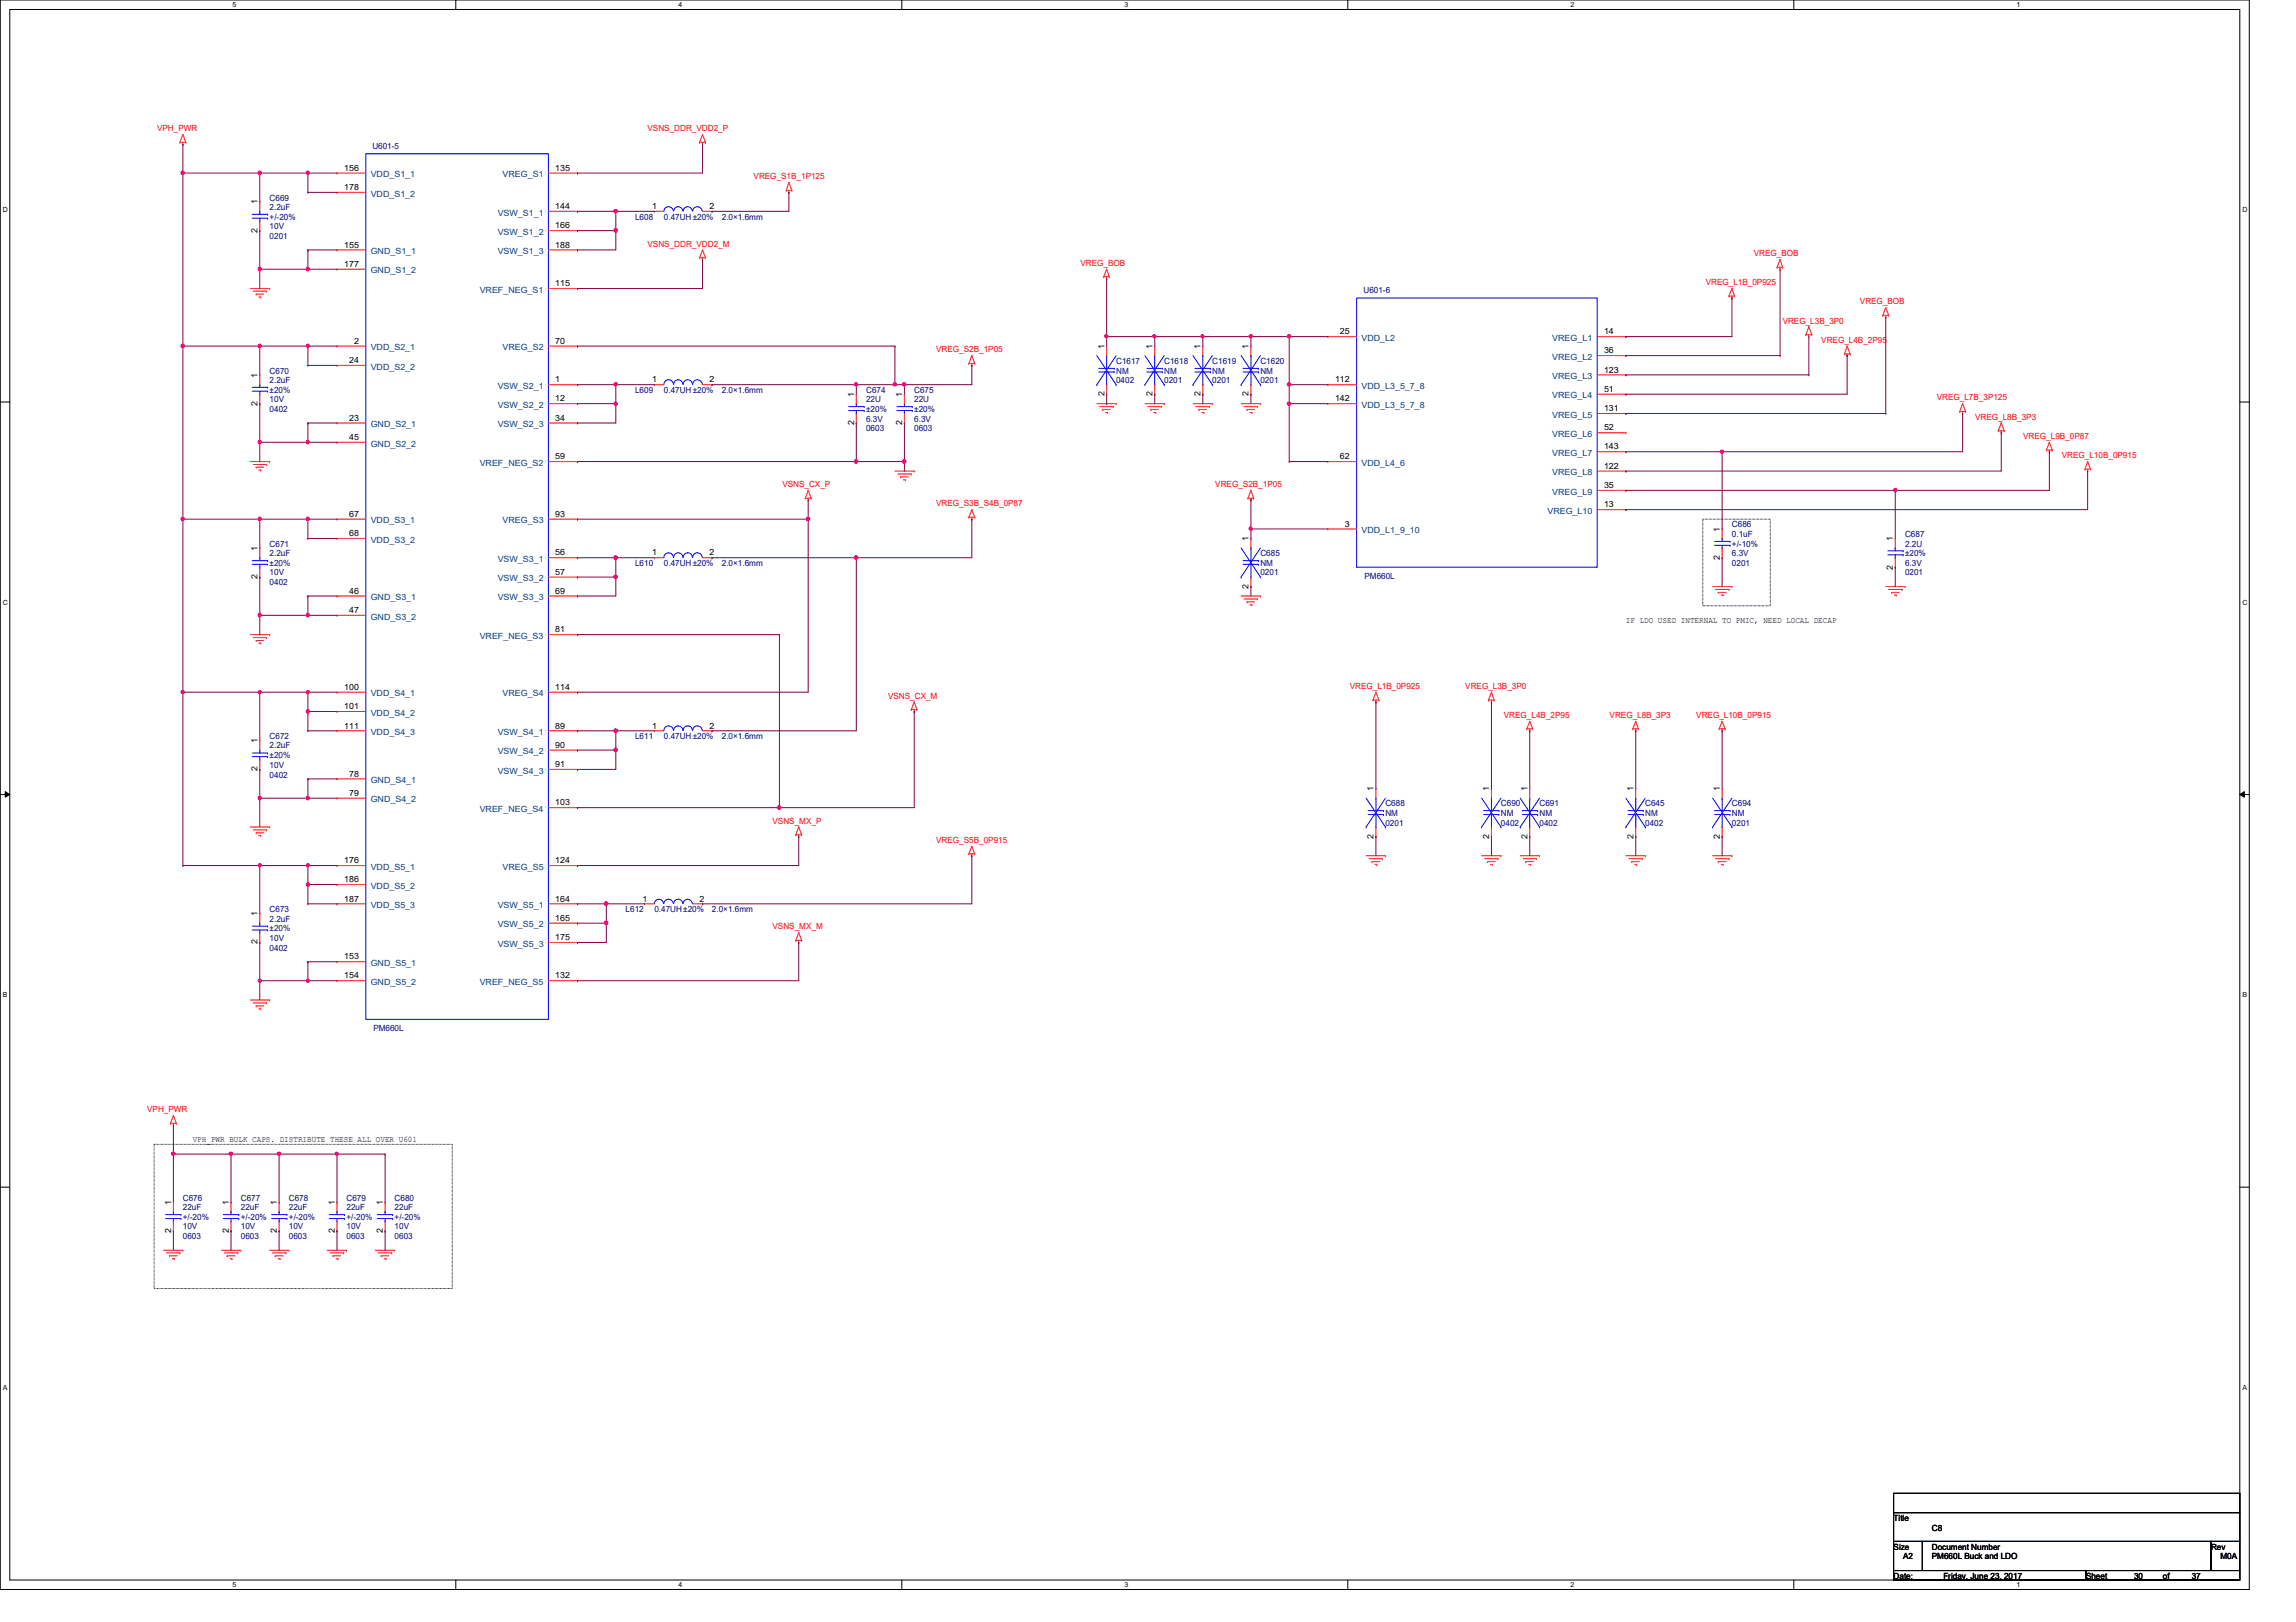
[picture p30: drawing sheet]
<svg xmlns="http://www.w3.org/2000/svg" width="297mm" height="210mm" viewBox="0 0 297 210" stroke-linecap="round" stroke-linejoin="round" font-family="sans-serif">
<defs><g id="words">
<g font-size="1.1" fill="#f00">
<text x="20.3" y="17">VPH_PWR</text>
<text x="83.8" y="17">VSNS_DDR_VDD2_P</text>
<text x="97.5" y="23.2">VREG_S1B_1P125</text>
<text x="83.8" y="31.9">VSNS_DDR_VDD2_M</text>
<text x="139.8" y="34.4">VREG_BOB</text>
<text x="226.9" y="33.1">VREG_BOB</text>
<text x="220.7" y="36.9">VREG_L1B_0P925</text>
<text x="230.6" y="41.9">VREG_L3B_3P0</text>
<text x="240.6" y="39.4">VREG_BOB</text>
<text x="121.1" y="45.6">VREG_S2B_1P05</text>
<text x="235.6" y="44.4">VREG_L4B_2P95</text>
<text x="250.6" y="51.8">VREG_L7B_3P125</text>
<text x="255.5" y="54.3">VREG_L8B_3P3</text>
<text x="261.7" y="56.8">VREG_L9B_0P87</text>
<text x="266.7" y="59.3">VREG_L10B_0P915</text>
<text x="101.2" y="63">VSNS_CX_P</text>
<text x="121.1" y="65.5">VREG_S3B_S4B_0P87</text>
<text x="157.2" y="63">VREG_S2B_1P05</text>
<text x="174.6" y="89.2">VREG_L1B_0P925</text>
<text x="189.6" y="89.2">VREG_L3B_3P0</text>
<text x="114.9" y="90.4">VSNS_CX_M</text>
<text x="194.6" y="92.9">VREG_L4B_2P95</text>
<text x="208.2" y="92.9">VREG_L8B_3P3</text>
<text x="219.5" y="92.9">VREG_L10B_0P915</text>
<text x="99.9" y="106.6">VSNS_MX_P</text>
<text x="121.1" y="109.1">VREG_S5B_0P915</text>
<text x="99.9" y="120.3">VSNS_MX_M</text>
<text x="19" y="143.9">VPH_PWR</text>
</g>
<g font-size="1.1">
<text x="44.5" y="22.1">156</text>
<text x="71.8" y="22.1">135</text>
<text x="33.3" y="26.5" transform="rotate(-90 33.3 26.5)">1</text>
<text x="44.5" y="24.6">178</text>
<text x="71.8" y="27.1">144</text>
<text x="71.8" y="29.5">166</text>
<text x="84.4" y="27.1">1</text>
<text x="91.8" y="27.1">2</text>
<text x="33.3" y="30.1" transform="rotate(-90 33.3 30.1)">2</text>
<text x="44.5" y="32">155</text>
<text x="44.5" y="34.5">177</text>
<text x="71.8" y="32">188</text>
<text x="71.8" y="37">115</text>
<text x="45.2" y="47">24</text>
<text x="45.8" y="44.5">2</text>
<text x="71.8" y="44.5">70</text>
<text x="142.9" y="45.1" transform="rotate(-90 142.9 45.1)">1</text>
<text x="149.1" y="45.1" transform="rotate(-90 149.1 45.1)">1</text>
<text x="155.3" y="45.1" transform="rotate(-90 155.3 45.1)">1</text>
<text x="161.5" y="45.1" transform="rotate(-90 161.5 45.1)">1</text>
<text x="173.4" y="43.3">25</text>
<text x="207.5" y="43.3">14</text>
<text x="207.5" y="45.7">36</text>
<text x="33.3" y="52.5" transform="rotate(-90 33.3 52.5)">2</text>
<text x="33.3" y="48.9" transform="rotate(-90 33.3 48.9)">1</text>
<text x="71.8" y="49.5">1</text>
<text x="71.8" y="51.9">12</text>
<text x="84.4" y="49.5">1</text>
<text x="91.8" y="49.5">2</text>
<text x="110.5" y="51.4" transform="rotate(-90 110.5 51.4)">1</text>
<text x="116.7" y="51.4" transform="rotate(-90 116.7 51.4)">1</text>
<text x="142.9" y="51.3" transform="rotate(-90 142.9 51.3)">2</text>
<text x="149.1" y="51.3" transform="rotate(-90 149.1 51.3)">2</text>
<text x="155.3" y="51.3" transform="rotate(-90 155.3 51.3)">2</text>
<text x="161.5" y="51.3" transform="rotate(-90 161.5 51.3)">2</text>
<text x="172.7" y="49.5">112</text>
<text x="172.7" y="51.9">142</text>
<text x="207.5" y="48.2">123</text>
<text x="207.5" y="50.7">51</text>
<text x="207.5" y="53.2">131</text>
<text x="45.2" y="54.4">23</text>
<text x="45.2" y="56.9">45</text>
<text x="71.8" y="54.4">34</text>
<text x="71.8" y="59.4">59</text>
<text x="110.5" y="55" transform="rotate(-90 110.5 55)">2</text>
<text x="116.7" y="55" transform="rotate(-90 116.7 55)">2</text>
<text x="173.4" y="59.4">62</text>
<text x="207.5" y="55.7">52</text>
<text x="207.5" y="58.2">143</text>
<text x="207.5" y="60.7">122</text>
<text x="207.5" y="63.2">35</text>
<text x="207.5" y="65.7">13</text>
<text x="33.3" y="71.3" transform="rotate(-90 33.3 71.3)">1</text>
<text x="45.2" y="66.9">67</text>
<text x="45.2" y="69.4">68</text>
<text x="71.8" y="66.9">93</text>
<text x="71.8" y="71.9">56</text>
<text x="84.4" y="71.9">1</text>
<text x="91.8" y="71.9">2</text>
<text x="161.5" y="70" transform="rotate(-90 161.5 70)">1</text>
<text x="174" y="68.2">3</text>
<text x="222.5" y="68.8" transform="rotate(-90 222.5 68.8)">1</text>
<text x="244.9" y="70" transform="rotate(-90 244.9 70)">1</text>
<text x="33.3" y="74.9" transform="rotate(-90 33.3 74.9)">2</text>
<text x="45.2" y="76.8">46</text>
<text x="71.8" y="74.4">57</text>
<text x="71.8" y="76.8">69</text>
<text x="161.5" y="76.2" transform="rotate(-90 161.5 76.2)">2</text>
<text x="222.5" y="72.4" transform="rotate(-90 222.5 72.4)">2</text>
<text x="244.9" y="73.7" transform="rotate(-90 244.9 73.7)">2</text>
<text x="45.2" y="79.3">47</text>
<text x="71.8" y="81.8">81</text>
<text x="210.4" y="80.6">IF LDO USED INTERNAL TO PMIC, NEED LOCAL DECAP</text>
<text x="44.5" y="89.3">100</text>
<text x="71.8" y="89.3">114</text>
<text x="44.5" y="91.8">101</text>
<text x="44.5" y="94.3">111</text>
<text x="71.8" y="94.3">89</text>
<text x="84.4" y="94.3">1</text>
<text x="91.8" y="94.3">2</text>
<text x="33.3" y="99.8" transform="rotate(-90 33.3 99.8)">2</text>
<text x="33.3" y="96.2" transform="rotate(-90 33.3 96.2)">1</text>
<text x="45.2" y="100.5">78</text>
<text x="71.8" y="96.8">90</text>
<text x="71.8" y="99.3">91</text>
<text x="45.2" y="103">79</text>
<text x="71.8" y="104.2">103</text>
<text x="177.7" y="102.4" transform="rotate(-90 177.7 102.4)">1</text>
<text x="192.7" y="102.4" transform="rotate(-90 192.7 102.4)">1</text>
<text x="197.6" y="102.4" transform="rotate(-90 197.6 102.4)">1</text>
<text x="211.3" y="102.4" transform="rotate(-90 211.3 102.4)">1</text>
<text x="222.5" y="102.4" transform="rotate(-90 222.5 102.4)">1</text>
<text x="44.5" y="111.7">176</text>
<text x="71.8" y="111.7">124</text>
<text x="177.7" y="108.5" transform="rotate(-90 177.7 108.5)">2</text>
<text x="192.7" y="108.5" transform="rotate(-90 192.7 108.5)">2</text>
<text x="197.6" y="108.5" transform="rotate(-90 197.6 108.5)">2</text>
<text x="211.3" y="108.5" transform="rotate(-90 211.3 108.5)">2</text>
<text x="222.5" y="108.5" transform="rotate(-90 222.5 108.5)">2</text>
<text x="33.3" y="118.6" transform="rotate(-90 33.3 118.6)">1</text>
<text x="44.5" y="114.2">186</text>
<text x="44.5" y="116.7">187</text>
<text x="71.8" y="116.7">164</text>
<text x="71.8" y="119.2">165</text>
<text x="83.1" y="116.7">1</text>
<text x="90.5" y="116.7">2</text>
<text x="33.3" y="122.2" transform="rotate(-90 33.3 122.2)">2</text>
<text x="44.5" y="124.2">153</text>
<text x="71.8" y="121.7">175</text>
<text x="44.5" y="126.6">154</text>
<text x="71.8" y="126.6">132</text>
<text x="24.9" y="147.8">VPH_PWR BULK CAPS. DISTRIBUTE THESE ALL OVER U601</text>
<text x="22.1" y="155.9" transform="rotate(-90 22.1 155.9)">1</text>
<text x="29.6" y="155.9" transform="rotate(-90 29.6 155.9)">1</text>
<text x="35.8" y="155.9" transform="rotate(-90 35.8 155.9)">1</text>
<text x="43.3" y="155.9" transform="rotate(-90 43.3 155.9)">1</text>
<text x="49.5" y="155.9" transform="rotate(-90 49.5 155.9)">1</text>
<text x="22.1" y="159.6" transform="rotate(-90 22.1 159.6)">2</text>
<text x="29.6" y="159.6" transform="rotate(-90 29.6 159.6)">2</text>
<text x="35.8" y="159.6" transform="rotate(-90 35.8 159.6)">2</text>
<text x="43.3" y="159.6" transform="rotate(-90 43.3 159.6)">2</text>
<text x="49.5" y="159.6" transform="rotate(-90 49.5 159.6)">2</text>
<text x="245" y="196.8">Title</text>
<text x="245" y="200.5">Size</text>
<text x="246.2" y="201.8">A2</text>
<text x="249.9" y="200.5">Document Number</text>
<text x="249.9" y="201.8">PM660L Buck and LDO</text>
<text x="249.9" y="198.1">C8</text>
<text x="286" y="200.5">Rev</text>
<text x="287.3" y="201.8">M0A</text>
<text x="245" y="204.3">Date:</text>
<text x="251.4" y="204.3">Friday, June 23, 2017</text>
<text x="269.9" y="204.3">Sheet</text>
<text x="276.1" y="204.3">30</text>
<text x="279.8" y="204.3">of</text>
<text x="283.5" y="204.3">37</text>
</g>
<g font-size="1.1" fill="#004080">
<text x="48" y="22.9">VDD_S1_1</text>
<text x="65" y="22.9">VREG_S1</text>
<text x="48" y="25.4">VDD_S1_2</text>
<text x="64.4" y="27.9">VSW_S1_1</text>
<text x="48" y="32.9">GND_S1_1</text>
<text x="48" y="35.4">GND_S1_2</text>
<text x="64.4" y="30.4">VSW_S1_2</text>
<text x="64.4" y="32.9">VSW_S1_3</text>
<text x="62.1" y="37.9">VREF_NEG_S1</text>
<text x="48" y="45.3">VDD_S2_1</text>
<text x="48" y="47.8">VDD_S2_2</text>
<text x="65" y="45.3">VREG_S2</text>
<text x="176.1" y="44.1">VDD_L2</text>
<text x="200.8" y="44.1">VREG_L1</text>
<text x="200.8" y="46.6">VREG_L2</text>
<text x="64.4" y="50.3">VSW_S2_1</text>
<text x="64.4" y="52.8">VSW_S2_2</text>
<text x="176.1" y="50.3">VDD_L3_5_7_8</text>
<text x="176.1" y="52.8">VDD_L3_5_7_8</text>
<text x="200.8" y="49.1">VREG_L3</text>
<text x="200.8" y="51.6">VREG_L4</text>
<text x="48" y="55.3">GND_S2_1</text>
<text x="48" y="57.8">GND_S2_2</text>
<text x="64.4" y="55.3">VSW_S2_3</text>
<text x="200.8" y="54.1">VREG_L5</text>
<text x="200.8" y="56.6">VREG_L6</text>
<text x="200.8" y="59">VREG_L7</text>
<text x="62.1" y="60.3">VREF_NEG_S2</text>
<text x="176.1" y="60.3">VDD_L4_6</text>
<text x="200.8" y="61.5">VREG_L8</text>
<text x="200.8" y="64">VREG_L9</text>
<text x="48" y="67.7">VDD_S3_1</text>
<text x="48" y="70.2">VDD_S3_2</text>
<text x="65" y="67.7">VREG_S3</text>
<text x="176.1" y="69">VDD_L1_9_10</text>
<text x="200.2" y="66.5">VREG_L10</text>
<text x="48" y="77.7">GND_S3_1</text>
<text x="64.4" y="72.7">VSW_S3_1</text>
<text x="64.4" y="75.2">VSW_S3_2</text>
<text x="64.4" y="77.7">VSW_S3_3</text>
<text x="48" y="80.2">GND_S3_2</text>
<text x="62.1" y="82.7">VREF_NEG_S3</text>
<text x="48" y="90.1">VDD_S4_1</text>
<text x="48" y="92.6">VDD_S4_2</text>
<text x="48" y="95.1">VDD_S4_3</text>
<text x="64.4" y="95.1">VSW_S4_1</text>
<text x="65" y="90.1">VREG_S4</text>
<text x="48" y="101.3">GND_S4_1</text>
<text x="64.4" y="97.6">VSW_S4_2</text>
<text x="64.4" y="100.1">VSW_S4_3</text>
<text x="48" y="103.8">GND_S4_2</text>
<text x="62.1" y="105.1">VREF_NEG_S4</text>
<text x="48" y="112.6">VDD_S5_1</text>
<text x="65" y="112.6">VREG_S5</text>
<text x="48" y="115">VDD_S5_2</text>
<text x="48" y="117.5">VDD_S5_3</text>
<text x="64.4" y="117.5">VSW_S5_1</text>
<text x="48" y="125">GND_S5_1</text>
<text x="64.4" y="120">VSW_S5_2</text>
<text x="64.4" y="122.5">VSW_S5_3</text>
<text x="48" y="127.5">GND_S5_2</text>
<text x="62.1" y="127.5">VREF_NEG_S5</text>
</g>
<g font-size="1.1" fill="#000080">
<text x="48.2" y="19.2">U601-5</text>
<text x="34.9" y="26">C669</text>
<text x="34.9" y="27.2">2.2uF</text>
<text x="34.9" y="29.7">10V</text>
<text x="34.9" y="28.4">+/-20%</text>
<text x="82.2" y="28.4">L608</text>
<text x="85.9" y="28.4">0.47UH±20%</text>
<text x="93.4" y="28.4">2.0×1.6mm</text>
<text x="34.9" y="30.9">0201</text>
<text x="176.4" y="37.9">U601-6</text>
<text x="144.4" y="47.1">C1617</text>
<text x="150.6" y="47.1">C1618</text>
<text x="156.8" y="47.1">C1619</text>
<text x="163.1" y="47.1">C1620</text>
<text x="34.9" y="48.3">C670</text>
<text x="34.9" y="49.6">2.2uF</text>
<text x="34.9" y="53.3">0402</text>
<text x="34.9" y="52.1">10V</text>
<text x="34.9" y="50.8">±20%</text>
<text x="82.2" y="50.8">L609</text>
<text x="85.9" y="50.8">0.47UH±20%</text>
<text x="93.4" y="50.8">2.0×1.6mm</text>
<text x="112.1" y="50.8">C674</text>
<text x="112.1" y="52.1">22U</text>
<text x="112.1" y="53.3">±20%</text>
<text x="118.3" y="50.8">C675</text>
<text x="118.3" y="52.1">22U</text>
<text x="118.3" y="53.3">±20%</text>
<text x="144.4" y="48.3">NM</text>
<text x="144.4" y="49.6">0402</text>
<text x="150.6" y="48.3">NM</text>
<text x="150.6" y="49.6">0201</text>
<text x="156.8" y="48.3">NM</text>
<text x="156.8" y="49.6">0201</text>
<text x="163.1" y="48.3">NM</text>
<text x="163.1" y="49.6">0201</text>
<text x="112.1" y="55.8">0603</text>
<text x="112.1" y="54.6">6.3V</text>
<text x="118.3" y="55.8">0603</text>
<text x="118.3" y="54.6">6.3V</text>
<text x="34.9" y="70.7">C671</text>
<text x="34.9" y="72">2.2uF</text>
<text x="163.1" y="72">C685</text>
<text x="224.1" y="68.2">C686</text>
<text x="224.1" y="69.5">0.1uF</text>
<text x="224.1" y="72">6.3V</text>
<text x="224.1" y="70.7">+/-10%</text>
<text x="246.5" y="69.5">C687</text>
<text x="246.5" y="70.7">2.2U</text>
<text x="246.5" y="72">±20%</text>
<text x="34.9" y="75.7">0402</text>
<text x="34.9" y="74.5">10V</text>
<text x="34.9" y="73.2">±20%</text>
<text x="82.2" y="73.2">L610</text>
<text x="85.9" y="73.2">0.47UH±20%</text>
<text x="93.4" y="73.2">2.0×1.6mm</text>
<text x="163.1" y="73.2">NM</text>
<text x="163.1" y="74.5">0201</text>
<text x="176.5" y="75">PM660L</text>
<text x="224.1" y="73.2">0201</text>
<text x="246.5" y="74.5">0201</text>
<text x="246.5" y="73.2">6.3V</text>
<text x="34.9" y="95.6">C672</text>
<text x="82.2" y="95.6">L611</text>
<text x="85.9" y="95.6">0.47UH±20%</text>
<text x="93.4" y="95.6">2.0×1.6mm</text>
<text x="34.9" y="96.9">2.2uF</text>
<text x="34.9" y="100.6">0402</text>
<text x="34.9" y="99.4">10V</text>
<text x="34.9" y="98.1">±20%</text>
<text x="179.2" y="104.4">C688</text>
<text x="179.2" y="105.6">NM</text>
<text x="179.2" y="106.8">0201</text>
<text x="194.2" y="104.4">C690</text>
<text x="194.2" y="105.6">NM</text>
<text x="194.2" y="106.8">0402</text>
<text x="199.2" y="104.4">C691</text>
<text x="199.2" y="105.6">NM</text>
<text x="199.2" y="106.8">0402</text>
<text x="212.8" y="104.4">C645</text>
<text x="212.8" y="105.6">NM</text>
<text x="212.8" y="106.8">0402</text>
<text x="224.1" y="104.4">C694</text>
<text x="224.1" y="105.6">NM</text>
<text x="224.1" y="106.8">0201</text>
<text x="34.9" y="118">C673</text>
<text x="34.9" y="119.3">2.2uF</text>
<text x="80.9" y="118">L612</text>
<text x="84.7" y="118">0.47UH±20%</text>
<text x="92.1" y="118">2.0×1.6mm</text>
<text x="34.9" y="123">0402</text>
<text x="34.9" y="121.8">10V</text>
<text x="34.9" y="120.5">±20%</text>
<text x="48.3" y="133.5">PM660L</text>
<text x="23.7" y="155.4">C676</text>
<text x="31.2" y="155.4">C677</text>
<text x="37.4" y="155.4">C678</text>
<text x="44.8" y="155.4">C679</text>
<text x="51.1" y="155.4">C680</text>
<text x="23.7" y="156.6">22uF</text>
<text x="23.7" y="160.4">0603</text>
<text x="23.7" y="159.1">10V</text>
<text x="23.7" y="157.9">+/-20%</text>
<text x="31.2" y="156.6">22uF</text>
<text x="31.2" y="160.4">0603</text>
<text x="31.2" y="159.1">10V</text>
<text x="31.2" y="157.9">+/-20%</text>
<text x="37.4" y="156.6">22uF</text>
<text x="37.4" y="160.4">0603</text>
<text x="37.4" y="159.1">10V</text>
<text x="37.4" y="157.9">+/-20%</text>
<text x="44.8" y="156.6">22uF</text>
<text x="44.8" y="160.4">0603</text>
<text x="44.8" y="159.1">10V</text>
<text x="44.8" y="157.9">+/-20%</text>
<text x="51.1" y="156.6">22uF</text>
<text x="51.1" y="160.4">0603</text>
<text x="51.1" y="159.1">10V</text>
<text x="51.1" y="157.9">+/-20%</text>
</g>
<g font-size=".9">
<text x="30.1" y=".9">5</text>
<text x="87.8" y=".9">4</text>
<text x="145.5" y=".9">3</text>
<text x="203.2" y=".9">2</text>
<text x="260.9" y=".9">1</text>
<text x=".4" y="27.4">D</text>
<text x="290.1" y="27.4">D</text>
<text x=".4" y="78.2">C</text>
<text x="290.1" y="78.2">C</text>
<text x=".4" y="129">B</text>
<text x="290.1" y="129">B</text>
<text x=".4" y="179.8">A</text>
<text x="290.1" y="179.8">A</text>
<text x="30.1" y="205.4">5</text>
<text x="87.8" y="205.4">4</text>
<text x="145.5" y="205.4">3</text>
<text x="203.2" y="205.4">2</text>
<text x="260.9" y="205.4">1</text>
</g>
</g></defs>
<path d="M0 0h291v205.7h-291zM1.3 1.2h288.5v203.3h-288.5z" fill="none" stroke="#000" stroke-width=".13"/>
<g fill="#fff">
<path d="M30.1 .1h.5v1h-.5z"/>
<path d="M30.1 204.6h.5v1h-.5z"/>
</g>
<path d="M59 0v1.2M59 204.5v1.2" fill="none" stroke="#000" stroke-width=".13"/>
<g fill="#fff">
<path d="M87.8 .1h.5v1h-.5z"/>
<path d="M87.8 204.6h.5v1h-.5z"/>
</g>
<path d="M116.7 0v1.2M116.7 204.5v1.2" fill="none" stroke="#000" stroke-width=".13"/>
<g fill="#fff">
<path d="M145.5 .1h.5v1h-.5z"/>
<path d="M145.5 204.6h.5v1h-.5z"/>
</g>
<path d="M174.4 0v1.2M174.4 204.5v1.2" fill="none" stroke="#000" stroke-width=".13"/>
<g fill="#fff">
<path d="M203.2 .1h.5v1h-.5z"/>
<path d="M203.2 204.6h.5v1h-.5z"/>
</g>
<path d="M232.1 0v1.2M232.1 204.5v1.2" fill="none" stroke="#000" stroke-width=".13"/>
<g fill="#fff">
<path d="M260.9 .1h.5v1h-.5z"/>
<path d="M260.9 204.6h.5v1h-.5z"/>
<path d="M.4 26.6h.6v1h-.6z"/>
<path d="M290.1 26.6h.6v1h-.6z"/>
<path d="M.4 77.4h.6v1h-.6z"/>
<path d="M290.1 77.4h.6v1h-.6z"/>
</g>
<path d="M0 52h1.3M289.8 52h1.2" fill="none" stroke="#000" stroke-width=".13"/>
<g fill="#fff">
<path d="M.4 128.2h.6v1h-.6z"/>
<path d="M290.1 128.2h.6v1h-.6z"/>
</g>
<path d="M0 102.8h1.3M.7 102.4l.6 .4-.6 .4zM289.8 102.8l.6-.4v.8zM289.8 102.8h1.2" fill="none" stroke="#000" stroke-width=".13"/>
<path d="M.7 102.4l.6 .4-.6 .4zM289.8 102.8l.6-.4v.8z" fill="#000"/>
<g fill="#fff">
<path d="M.4 179h.5v1h-.5z"/>
<path d="M290.1 179h.6v1h-.6z"/>
</g>
<path d="M220.3 67.2h8.7v11.2h-8.7zM0 153.6h1.3M19.9 148.1h38.6v18.7h-38.6zM289.8 153.6h1.2M245 193.3h44.8v2.4h-44.8zM245 195.7h44.8v3.8h-44.8zM245 199.5h3.7v3.7h-3.7zM248.7 199.5h37.3v3.7h-37.3zM286 199.5h3.8v3.7h-3.8zM245 203.2h24.9v1.3h-24.9zM269.9 203.2h19.9v1.3h-19.9z" fill="none" stroke="#000" stroke-width=".13"/>
<g fill="none" stroke="#f00" stroke-width=".13">
<path d="M23.3 18.4h.1M23.3 18.4h.7M23.7 18.7h.1M23.7 17.4h.1M23.7 18.4v.3M23.7 17.4l.3 1M23.7 17.4l-.4 1M24 18.4h.1M90.5 18.4h.1M90.5 18.4h.8M90.9 18.7h.1M90.9 17.4h.1"/>
<path d="M90.9 18.4v.3M90.9 17.4l.4 1M90.9 17.4l-.4 1M91.3 18.4h.1M32.4 37.3h2.5M32.8 37.7h1.7M33.1 38.1h.1M33.1 38.1h1M33.5 38.4h.2M33.6 26.1h.1M33.6 29.8h.1M33.6 26.1v1.2"/>
<path d="M33.6 28.6v1.2M33.7 38.4h.1M34.5 37.7h.1M34.9 37.3h.1M43.6 22.4h.1M43.6 24.9h.1M43.6 32.3h.1M43.6 34.8h.1M43.6 22.4h3.7M43.6 24.9h3.7M43.6 32.3h3.7M43.6 34.8h3.7"/>
<path d="M70.9 37.3h3.8M70.9 27.3h3.8M70.9 22.4h3.8M70.9 32.3h3.8M70.9 29.8h3.8M74.7 22.4h.1M74.7 27.3h.1M74.7 29.8h.1M74.7 32.3h.1M74.7 37.3h.1M84.7 27.3h.1M84.7 27.3h1.2"/>
<path d="M90.5 33.4h.1M90.5 33.4h.8M90.9 33.6h.1M90.9 32.3h.1M90.9 33.4v.2M90.9 32.3l.4 1.1M90.9 32.3l-.4 1.1M90.9 27.3h1.2M91.3 33.4h.1M92.1 27.3h.1M101.7 24.6h.1M101.7 24.6h.7"/>
<path d="M102.1 24.9h.1M102.1 23.6h.1M102.1 24.6v.3M102.1 23.6l.3 1M102.1 23.6l-.4 1M102.4 24.6h.1M142.8 35.8h.1M142.8 35.8h.7M143.2 36.1h.1M143.2 34.8h.1M143.2 35.8v.3M143.2 34.8l.3 1"/>
<path d="M143.2 34.8l-.4 1M143.5 35.8h.1M223.7 38.3h.1M223.7 38.3h.7M224.1 38.6h.1M224.1 37.3h.1M224.1 38.3v.3M224.1 37.3l.3 1M224.1 37.3l-.4 1M224.4 38.3h.1M229.9 34.6h.1M229.9 34.6h.7"/>
<path d="M230.3 34.8h.1M230.3 33.6h.1M230.3 34.6v.2M230.3 33.6l.3 1M230.3 33.6l-.4 1M230.6 34.6h.1M244 39.8h.1M244 39.8l.3 1M244 39.8l-.4 1M32.4 59.7h2.5M33.6 48.5h.1M33.6 52.2h.1"/>
<path d="M33.6 48.5v1.3M33.6 51v1.2M34.9 59.7h.1M43.6 44.8h.1M43.6 47.3h.1M43.6 54.7h.1M43.6 57.2h.1M43.6 44.8h3.7M43.6 47.3h3.7M43.6 54.7h3.7M43.6 57.2h3.7M70.9 59.7h3.8"/>
<path d="M70.9 52.2h3.8M70.9 49.8h3.8M70.9 44.8h3.8M70.9 54.7h3.8M74.7 44.8h.1M74.7 49.8h.1M74.7 52.2h.1M74.7 54.7h.1M74.7 59.7h.1M84.7 49.8h.1M84.7 49.8h1.2M90.9 49.8h1.2"/>
<path d="M92.1 49.8h.1M110.8 51h.1M110.8 54.7h.1M110.8 51v1.2M110.8 53.5v1.2M117 51h.1M117 54.7h.1M117 51v1.2M117 53.5v1.2M125.3 47h.1M125.3 47h.8M125.7 47.3h.1"/>
<path d="M125.7 46h.1M125.7 47v.3M125.7 46l.4 1M125.7 46l-.4 1M126.1 47h.1M141.9 52.2h2.5M142.3 52.6h1.7M142.7 53h.1M142.7 53h.9M143 53.4h.3M143.2 44.8h.1M143.2 51h.1"/>
<path d="M143.2 44.8v1.2M143.2 49.8v1.2M143.3 53.4h.1M144 52.6h.1M144.4 52.2h.1M148.1 52.2h2.5M148.5 52.6h1.7M148.9 53h.1M148.9 53h1M149.3 53.4h.2M149.4 44.8h.1M149.4 51h.1"/>
<path d="M149.4 44.8v1.2M149.4 49.8v1.2M149.5 53.4h.1M150.2 52.6h.1M150.6 52.2h.1M154.3 52.2h2.5M154.7 52.6h1.8M155.1 53h.1M155.1 53h1M155.5 53.4h.2M155.6 44.8h.1M155.6 51h.1"/>
<path d="M155.6 44.8v1.2M155.6 49.8v1.2M155.7 53.4h.1M156.5 52.6h.1M156.8 52.2h.1M160.6 52.2h2.5M160.9 52.6h1.8M161.3 53h.1M161.3 53h1M161.7 53.4h.3M161.8 44.8h.1M161.8 51h.1"/>
<path d="M161.8 44.8v1.2M161.8 49.8v1.2M162 53.4h.1M162.7 52.6h.1M163.1 52.2h.1M171.8 43.6h.1M171.8 49.8h.1M171.8 59.7h.1M171.8 52.2h.1M171.8 59.7h3.7M171.8 52.2h3.7M171.8 49.8h3.7"/>
<path d="M171.8 43.6h3.7M206.6 43.6h3.8M206.6 46h3.8M206.6 48.5h3.8M206.6 51h3.8M206.6 53.5h3.8M206.6 56h3.8M206.6 58.5h3.8M210.4 43.6h.1M210.4 46h.1M210.4 48.5h.1M210.4 51h.1"/>
<path d="M210.4 53.5h.1M210.4 56h.1M210.4 58.5h.1M233.6 43.3h.1M233.6 43.3h.8M234 43.6h.1M234 42.3h.1M234 43.3v.3M234 42.3l.4 1M234 42.3l-.4 1M234.4 43.3h.1M238.6 45.8h.1"/>
<path d="M238.6 45.8h.7M239 46h.1M239 44.8h.1M239 45.8v.2M239 44.8l.3 1M239 44.8l-.4 1M239.3 45.8h.1M243.6 40.8h.1M243.6 40.8h.7M244 41.1h.1M244 40.8v.3M244.3 40.8h.1"/>
<path d="M253.5 53.3h.1M253.5 53.3h.8M253.9 53.5h.1M253.9 52.2h.1M253.9 53.3v.2M253.9 52.2l.4 1.1M253.9 52.2l-.4 1.1M254.3 53.3h.1M258.5 55.8h.1M258.5 55.8h.8M258.9 56h.1M258.9 54.7h.1"/>
<path d="M258.9 55.8v.2M258.9 54.7l.4 1.1M258.9 54.7l-.4 1.1M259.3 55.8h.1M264.7 58.3h.1M264.7 58.3h.8M265.1 58.5h.1M265.1 57.2h.1M265.1 58.3v.2M265.1 57.2l.4 1.1M265.1 57.2l-.4 1.1M265.5 58.3h.1"/>
<path d="M270.1 59.7h.1M270.1 59.7l.4 1M270.1 59.7l-.4 1M32.8 60.1h1.7M33.1 60.5h.1M33.1 60.5h1M33.5 60.8h.2M33.6 70.9h.1M33.6 74.7h.1M33.6 70.9v1.3M33.6 73.4v1.3M33.7 60.8h.1"/>
<path d="M34.5 60.1h.1M43.6 67.2h.1M43.6 69.7h.1M43.6 77.1h.1M43.6 79.6h.1M43.6 77.1h3.7M43.6 67.2h3.7M43.6 69.7h3.7M43.6 79.6h3.7M70.9 77.1h3.8M70.9 67.2h3.8M70.9 72.2h3.8"/>
<path d="M70.9 74.7h3.8M74.7 67.2h.1M74.7 72.2h.1M74.7 74.7h.1M74.7 77.1h.1M84.7 72.2h.1M84.7 72.2h1.2M90.9 72.2h1.2M92.1 72.2h.1M104.2 64.5h.1M104.2 64.5h.7M104.6 64.7h.1"/>
<path d="M104.6 63.5h.1M104.6 64.5v.2M104.6 63.5l.3 1M104.6 63.5l-.4 1M104.9 64.5h.1M115.8 61h2.5M116.2 61.3h1.7M116.5 61.7h.1M116.5 61.7h1M116.9 62.1h.2M117.1 62.1h.1M117.9 61.3h.1"/>
<path d="M118.3 61h.1M125.3 66.9h.1M125.3 66.9h.8M125.7 67.2h.1M125.7 66h.1M125.7 66.9v.3M125.7 66l.4 .9M125.7 66l-.4 .9M126.1 66.9h.1M160.6 77.1h2.5M160.9 77.5h1.8M161.3 77.9h.1"/>
<path d="M161.3 77.9h1M161.5 64.5h.1M161.5 64.5h.7M161.7 78.3h.3M161.8 64.7h.1M161.8 63.5h.1M161.8 69.7h.1M161.8 75.9h.1M161.8 64.5v.2M161.8 69.7v1.2M161.8 74.7v1.2M161.8 63.5l.4 1"/>
<path d="M161.8 63.5l-.3 1M162 78.3h.1M162.2 64.5h.1M162.7 77.5h.1M163.1 77.1h.1M171.8 68.5h.1M171.8 68.5h3.7M206.6 61h3.8M206.6 63.5h3.8M206.6 66h3.8M210.4 61h.1M210.4 63.5h.1"/>
<path d="M210.4 66h.1M221.6 75.9h2.5M222 76.3h1.7M222.3 76.7h.1M222.3 76.7h1M222.7 77h.2M222.8 68.5h.1M222.8 72.2h.1M222.8 68.5v1.2M222.8 70.9v1.3M222.9 77h.1M223.7 76.3h.1"/>
<path d="M224.1 75.9h.1M244 75.9h2.5M244.3 76.3h1.8M244.7 76.7h.1M244.7 76.7h1M245.1 77h.2M245.2 69.7h.1M245.2 73.4h.1M245.2 69.7v1.2M245.2 72.2v1.2M245.3 77h.1M246.1 76.3h.1"/>
<path d="M246.5 75.9h.1M269.7 60.7h.1M269.7 60.7h.8M270.1 61h.1M270.1 60.7v.3M270.5 60.7h.1M32.4 82.1h2.5M32.8 82.5h1.7M33.1 82.9h.1M33.1 82.9h1M33.5 83.2h.2M33.6 95.8h.1"/>
<path d="M33.6 99.6h.1M33.6 95.8v1.3M33.6 98.3v1.3M33.7 83.2h.1M34.5 82.5h.1M34.9 82.1h.1M43.6 89.6h.1M43.6 92.1h.1M43.6 94.6h.1M43.6 89.6h3.7M43.6 92.1h3.7M43.6 94.6h3.7"/>
<path d="M70.9 82.1h3.8M70.9 89.6h3.8M70.9 94.6h3.8M70.9 97.1h3.8M70.9 99.6h3.8M74.7 82.1h.1M74.7 89.6h.1M74.7 94.6h.1M74.7 97.1h.1M74.7 99.6h.1M84.7 94.6h.1M84.7 94.6h1.2"/>
<path d="M90.9 94.6h1.2M92.1 94.6h.1M117.9 91.8h.1M117.9 91.8h.7M118.3 92.1h.1M118.3 90.8h.1M118.3 91.8v.3M118.3 90.8l.3 1M118.3 90.8l-.4 1M118.6 91.8h.1M177.6 90.6h.1M177.6 90.6h.8"/>
<path d="M178 90.8h.1M178 89.6h.1M178 90.6v.2M178 89.6l.4 1M178 89.6l-.4 1M178.4 90.6h.1M192.6 90.6h.1M192.6 90.6h.7M193 90.8h.1M193 89.6h.1M193 90.6v.2M193 89.6l.3 1"/>
<path d="M193 89.6l-.4 1M193.3 90.6h.1M197.5 94.3h.1M197.5 94.3h.8M197.9 94.6h.1M197.9 93.3h.1M197.9 94.3v.3M197.9 93.3l.4 1M197.9 93.3l-.4 1M198.3 94.3h.1M211.2 94.3h.1M211.2 94.3h.8"/>
<path d="M211.6 94.6h.1M211.6 93.3h.1M211.6 94.3v.3M211.6 93.3l.4 1M211.6 93.3l-.4 1M212 94.3h.1M222.4 94.3h.1M222.4 94.3h.8M222.8 94.6h.1M222.8 93.3h.1M222.8 94.3v.3M222.8 93.3l.4 1"/>
<path d="M222.8 93.3l-.4 1M223.2 94.3h.1M32.4 107h2.5M32.8 107.4h1.7M33.1 107.8h.1M33.1 107.8h1M33.5 108.1h.2M33.6 118.2h.1M33.6 118.2v1.3M33.7 108.1h.1M34.5 107.4h.1M34.9 107h.1"/>
<path d="M43.6 100.8h.1M43.6 103.3h.1M43.6 112h.1M43.6 114.5h.1M43.6 117h.1M43.6 117h3.7M43.6 100.8h3.7M43.6 103.3h3.7M43.6 112h3.7M43.6 114.5h3.7M70.9 117h3.8M70.9 112h3.8"/>
<path d="M70.9 104.5h3.8M70.9 119.5h3.8M74.7 104.5h.1M74.7 112h.1M74.7 117h.1M74.7 119.5h.1M83.4 117h.1M83.4 117h1.3M89.6 117h1.3M90.9 117h.1M103 108h.1M103 108h.7"/>
<path d="M103.3 108.2h.1M103.3 107h.1M103.3 108v.2M103.3 107l.4 1M103.3 107l-.3 1M103.7 108h.1M125.3 110.5h.1M125.3 110.5h.8M125.7 110.7h.1M125.7 109.5h.1M125.7 110.5v.2M125.7 109.5l.4 1"/>
<path d="M125.7 109.5l-.4 1M126.1 110.5h.1M176.7 110.7h2.5M177.1 111.1h1.8M177.5 111.5h.1M177.5 111.5h1M177.9 111.9h.2M178 102h.1M178 108.2h.1M178 102v1.3M178 107v1.2M178.1 111.9h.1"/>
<path d="M178.9 111.1h.1M179.2 110.7h.1M191.7 110.7h2.5M192.1 111.1h1.7M192.4 111.5h.1M192.4 111.5h1M192.8 111.9h.3M193 102h.1M193 108.2h.1M193 102v1.3M193 107v1.2M193.1 111.9h.1"/>
<path d="M193.8 111.1h.1M194.2 110.7h.1M196.7 110.7h2.5M197.1 111.1h1.7M197.4 111.5h.1M197.4 111.5h1M197.8 111.9h.2M197.9 102h.1M197.9 108.2h.1M197.9 102v1.3M197.9 107v1.2M198 111.9h.1"/>
<path d="M198.8 111.1h.1M199.2 110.7h.1M210.4 110.7h2.4M210.7 111.1h1.8M211.1 111.5h.1M211.1 111.5h1M211.5 111.9h.2M211.6 102h.1M211.6 108.2h.1M211.6 102v1.3M211.6 107v1.2M211.7 111.9h.1"/>
<path d="M212.5 111.1h.1M212.8 110.7h.1M221.6 110.7h2.5M222 111.1h1.7M222.3 111.5h.1M222.3 111.5h1M222.7 111.9h.2M222.8 102h.1M222.8 108.2h.1M222.8 102v1.3M222.8 107v1.2M222.9 111.9h.1"/>
<path d="M223.7 111.1h.1M224.1 110.7h.1M32.4 129.4h2.5M32.8 129.8h1.7M33.1 130.2h.1M33.1 130.2h1M33.5 130.6h.2M33.6 122h.1M33.6 120.7v1.3M33.7 130.6h.1M34.5 129.8h.1M34.9 129.4h.1"/>
<path d="M43.6 124.5h.1M43.6 126.9h.1M43.6 124.5h3.7M43.6 126.9h3.7M70.9 126.9h3.8M70.9 122h3.8M74.7 122h.1M74.7 126.9h.1M103 121.7h.1M103 121.7h.7M103.3 122h.1M103.3 120.7h.1"/>
<path d="M103.3 121.7v.3M103.3 120.7l.4 1M103.3 120.7l-.3 1M103.7 121.7h.1M22.1 145.4h.1M22.1 145.4h.7M22.4 145.6h.1M22.4 144.4h.1M22.4 155.6h.1M22.4 159.3h.1M22.4 145.4v.2M22.4 155.6v1.2"/>
<path d="M22.4 158v1.3M22.4 144.4l.4 1M22.4 144.4l-.3 1M22.8 145.4h.1M29.9 155.6h.1M29.9 159.3h.1M29.9 155.6v1.2M29.9 158v1.3M36.1 155.6h.1M36.1 159.3h.1M36.1 155.6v1.2M36.1 158v1.3"/>
<path d="M43.6 155.6h.1M43.6 159.3h.1M43.6 155.6v1.2M43.6 158v1.3M49.8 155.6h.1M49.8 159.3h.1M49.8 155.6v1.2M49.8 158v1.3M21.2 161.8h2.5M21.5 162.1h1.8M21.9 162.5h.1M21.9 162.5h1"/>
<path d="M22.3 162.9h.3M22.6 162.9h.1M23.3 162.1h.1M23.7 161.8h.1M28.7 161.8h2.5M29 162.1h1.8M29.4 162.5h.1M29.4 162.5h1M29.8 162.9h.2M30 162.9h.1M30.8 162.1h.1M31.2 161.8h.1"/>
<path d="M34.9 161.8h2.5M35.3 162.1h1.7M35.6 162.5h.1M35.6 162.5h1M36 162.9h.2M36.2 162.9h.1M37 162.1h.1M37.4 161.8h.1M42.3 161.8h2.5M42.7 162.1h1.7M43.1 162.5h.1M43.1 162.5h1"/>
<path d="M43.5 162.9h.2M43.7 162.9h.1M44.4 162.1h.1M44.8 161.8h.1M48.6 161.8h2.5M48.9 162.1h1.8M49.3 162.5h.1M49.3 162.5h1M49.7 162.9h.2M49.9 162.9h.1M50.7 162.1h.1M51.1 161.8h.1"/>
</g>
<g fill="none" stroke="#00f" stroke-width=".13">
<path d="M47.3 19.9h23.6v112h-23.6zM32.6 27.7h2M32.6 28.2h2M33.6 27.3h.1M33.6 28.6h.1M33.6 27.3v.4M33.6 28.2v.4M34.6 27.7h.1M34.6 28.2h.1M85.9 27.3a.62 .62 0 0 1 .6-.5 .62 .62 0 0 1 .6 .5M87.2 27.3a.59 .59 0 0 1 .6-.5 .59 .59 0 0 1 .5 .5M88.4 27.3a.59 .59 0 0 1 .6-.5 .59 .59 0 0 1 .6 .5"/>
<path d="M89.6 27.3a.62 .62 0 0 1 .6-.5 .62 .62 0 0 1 .6 .5M175.5 38.6h31.1v34.8h-31.1zM32.6 50.1h2M32.6 50.6h2M33.6 49.8h.1M33.6 51h.1M33.6 49.8v.3M33.6 50.6v.4M34.6 50.1h.1M34.6 50.6h.1M85.9 49.7a.61 .61 0 0 1 .6-.6 .61 .61 0 0 1 .6 .6M87.2 49.7a.59 .59 0 0 1 .6-.6 .59 .59 0 0 1 .5 .6"/>
<path d="M88.4 49.7a.59 .59 0 0 1 .6-.6 .59 .59 0 0 1 .6 .6M89.6 49.7a.61 .61 0 0 1 .6-.6 .61 .61 0 0 1 .6 .6M109.8 52.6h2M109.8 53.1h2M110.8 52.2h.1M110.8 53.5h.1M110.8 52.2v.4M110.8 53.1v.4M111.8 52.6h.1M111.8 53.1h.1M116 52.6h2M116 53.1h2"/>
<path d="M117 52.2h.1M117 53.5h.1M117 52.2v.4M117 53.1v.4M118 52.6h.1M118 53.1h.1M141.9 49.8h.1M141.9 46l2.5 3.8M142.2 47.7h1.9M142.2 48.1h1.9M143.2 46h.1M143.2 49.8h.1"/>
<path d="M143.2 46v1.7M143.2 48.1v1.7M144.1 47.7h.1M144.1 48.1h.1M144.4 49.8h.1M144.4 46l-2.5 3.8M148.1 49.8h.1M148.1 46l2.5 3.8M148.4 47.7h2M148.4 48.1h2M149.4 46h.1M149.4 49.8h.1"/>
<path d="M149.4 46v1.7M149.4 48.1v1.7M150.4 47.7h.1M150.4 48.1h.1M150.6 49.8h.1M150.6 46l-2.5 3.8M154.3 49.8h.1M154.3 46l2.5 3.8M154.6 47.7h2M154.6 48.1h2M155.6 46h.1M155.6 49.8h.1"/>
<path d="M155.6 46v1.7M155.6 48.1v1.7M156.6 47.7h.1M156.6 48.1h.1M156.8 49.8h.1M156.8 46l-2.5 3.8M160.6 49.8h.1M160.6 46l2.5 3.8M160.8 47.7h2M160.8 48.1h2M161.8 46h.1M161.8 49.8h.1"/>
<path d="M161.8 46v1.7M161.8 48.1v1.7M162.8 47.7h.1M162.8 48.1h.1M163.1 49.8h.1M163.1 46l-2.5 3.8M32.6 72.6h2M32.6 73h2M33.6 72.2h.1M33.6 73.4h.1M33.6 72.2v.4M33.6 73v.4"/>
<path d="M34.6 72.6h.1M34.6 73h.1M85.9 72.1a.61 .61 0 0 1 .6-.6 .61 .61 0 0 1 .6 .6M87.2 72.1a.59 .59 0 0 1 .6-.6 .59 .59 0 0 1 .5 .6M88.4 72.1a.59 .59 0 0 1 .6-.6 .59 .59 0 0 1 .6 .6M89.6 72.1a.61 .61 0 0 1 .6-.6 .61 .61 0 0 1 .6 .6M160.6 74.7h.1M160.6 70.9l2.5 3.8M160.8 72.6h2M160.8 73h2M161.8 70.9h.1M161.8 74.7h.1"/>
<path d="M161.8 70.9v1.7M161.8 73v1.7M162.8 72.6h.1M162.8 73h.1M163.1 74.7h.1M163.1 70.9l-2.5 3.8M221.8 70.1h2M221.8 70.6h2M222.8 69.7h.1M222.8 70.9h.1M222.8 69.7v.4M222.8 70.6v.3"/>
<path d="M223.8 70.1h.1M223.8 70.6h.1M244.2 71.3h2M244.2 71.8h2M245.2 70.9h.1M245.2 72.2h.1M245.2 70.9v.4M245.2 71.8v.4M246.2 71.3h.1M246.2 71.8h.1M32.6 97.5h2M32.6 97.9h2"/>
<path d="M33.6 97.1h.1M33.6 98.3h.1M33.6 97.1v.4M33.6 97.9v.4M34.6 97.5h.1M34.6 97.9h.1M85.9 94.5a.61 .61 0 0 1 .6-.6 .61 .61 0 0 1 .6 .6M87.2 94.5a.59 .59 0 0 1 .6-.6 .59 .59 0 0 1 .5 .6M88.4 94.5a.59 .59 0 0 1 .6-.6 .59 .59 0 0 1 .6 .6M89.6 94.5a.61 .61 0 0 1 .6-.6 .61 .61 0 0 1 .6 .6M32.6 119.8h2M33.6 119.5h.1"/>
<path d="M33.6 119.5v.3M34.6 119.8h.1M84.7 116.9a.59 .59 0 0 1 .6-.5 .59 .59 0 0 1 .5 .5M85.9 116.9a.62 .62 0 0 1 .6-.5 .62 .62 0 0 1 .6 .5M87.2 116.9a.59 .59 0 0 1 .6-.5 .59 .59 0 0 1 .5 .5M88.4 116.9a.59 .59 0 0 1 .6-.5 .59 .59 0 0 1 .6 .5M176.7 107h.1M176.7 103.3l2.5 3.7M177 104.9h2M177 105.4h2M178 103.3h.1M178 107h.1"/>
<path d="M178 103.3v1.6M178 105.4v1.6M179 104.9h.1M179 105.4h.1M179.2 107h.1M179.2 103.3l-2.5 3.7M191.7 107h.1M191.7 103.3l2.5 3.7M191.9 104.9h2M191.9 105.4h2M193 103.3h.1M193 107h.1"/>
<path d="M193 103.3v1.6M193 105.4v1.6M193.9 104.9h.1M193.9 105.4h.1M194.2 107h.1M194.2 103.3l-2.5 3.7M196.7 107h.1M196.7 103.3l2.5 3.7M196.9 104.9h2M196.9 105.4h2M197.9 103.3h.1M197.9 107h.1"/>
<path d="M197.9 103.3v1.6M197.9 105.4v1.6M198.9 104.9h.1M198.9 105.4h.1M199.2 107h.1M199.2 103.3l-2.5 3.7M210.4 107h.1M210.4 103.3l2.4 3.7M210.6 104.9h2M210.6 105.4h2M211.6 103.3h.1M211.6 107h.1"/>
<path d="M211.6 103.3v1.6M211.6 105.4v1.6M212.6 104.9h.1M212.6 105.4h.1M212.8 107h.1M212.8 103.3l-2.4 3.7M221.6 107h.1M221.6 103.3l2.5 3.7M221.8 104.9h2M221.8 105.4h2M222.8 103.3h.1M222.8 107h.1"/>
<path d="M222.8 103.3v1.6M222.8 105.4v1.6M223.8 104.9h.1M223.8 105.4h.1M224.1 107h.1M224.1 103.3l-2.5 3.7M32.6 120.4h2M33.6 120.7h.1M33.6 120.4v.3M34.6 120.4h.1M21.4 157.2h2M21.4 157.7h2"/>
<path d="M22.4 156.8h.1M22.4 158h.1M22.4 156.8v.4M22.4 157.7v.3M23.4 157.2h.1M23.4 157.7h.1M28.9 157.2h2M28.9 157.7h2M29.9 156.8h.1M29.9 158h.1M29.9 156.8v.4M29.9 157.7v.3"/>
<path d="M30.9 157.2h.1M30.9 157.7h.1M35.1 157.2h2M35.1 157.7h2M36.1 156.8h.1M36.1 158h.1M36.1 156.8v.4M36.1 157.7v.3M37.1 157.2h.1M37.1 157.7h.1M42.6 157.2h2M42.6 157.7h2"/>
<path d="M43.6 156.8h.1M43.6 158h.1M43.6 156.8v.4M43.6 157.7v.3M44.6 157.2h.1M44.6 157.7h.1M48.8 157.2h2M48.8 157.7h2M49.8 156.8h.1M49.8 158h.1M49.8 156.8v.4M49.8 157.7v.3"/>
<path d="M50.8 157.2h.1M50.8 157.7h.1"/>
</g>
<path d="M33.6 29.8h.1M33.6 29.8v5M33.6 52.2h.1M33.6 52.2v5" fill="none" stroke="#800040" stroke-width=".13"/>
<path d="M33.5 57h.2l.1 .2-.1 .2h-.1h-.1z" fill-rule="evenodd" fill="#f0f"/>
<path d="M33.5 57h.2l.1 .2-.1 .2h-.1h-.1z" fill="none" stroke="#f0f" stroke-width=".13"/>
<path d="M23.7 18.7h.1M23.7 18.7v3.7M33.6 74.7h.1M33.6 74.7v4.9M33.6 99.6h.1M33.6 99.6v3.7M23.7 112h.1M23.7 112h16.1M33.6 112h.1M33.6 112v6.2M33.6 122h.1M33.6 122v4.9" fill="none" stroke="#800040" stroke-width=".13"/>
<path d="M39.7 111.8h.3v.2v.1l-.2 .1-.1-.1z" fill-rule="evenodd" fill="#f0f"/>
<path d="M39.7 111.8h.3v.2v.1l-.2 .1-.1-.1z" fill="none" stroke="#f0f" stroke-width=".13"/>
<path d="M33.5 111.8h.2l.1 .2-.1 .1-.1 .1-.1-.1z" fill-rule="evenodd" fill="#f0f"/>
<path d="M33.5 111.8h.2l.1 .2-.1 .1-.1 .1-.1-.1z" fill="none" stroke="#f0f" stroke-width=".13"/>
<path d="M39.8 114.5h.1M39.8 112h.1M39.8 117h.1M39.8 114.5h3.8M39.8 112v5M39.8 112h3.8M39.8 117h3.8" fill="none" stroke="#800040" stroke-width=".13"/>
<path d="M39.7 114.3h.3v.2v.1l-.2 .1-.1-.1z" fill-rule="evenodd" fill="#f0f"/>
<path d="M39.7 114.3h.3v.2v.1l-.2 .1-.1-.1z" fill="none" stroke="#f0f" stroke-width=".13"/>
<path d="M33.6 126.9h.1M33.6 126.9h6.2" fill="none" stroke="#800040" stroke-width=".13"/>
<path d="M39.7 126.8h.3v.1v.2h-.2h-.1z" fill-rule="evenodd" fill="#f0f"/>
<path d="M39.7 126.8h.3v.1v.2h-.2h-.1z" fill="none" stroke="#f0f" stroke-width=".13"/>
<path d="M33.5 126.8h.2l.1 .1-.1 .2h-.1h-.1z" fill-rule="evenodd" fill="#f0f"/>
<path d="M33.5 126.8h.2l.1 .1-.1 .2h-.1h-.1z" fill="none" stroke="#f0f" stroke-width=".13"/>
<path d="M23.7 89.6h.1M23.7 89.6h9.9M23.7 89.6v22.4M33.6 126.9h.1M33.6 126.9v2.5M39.8 124.5h.1M39.8 126.9h.1M39.8 124.5h3.8M39.8 124.5v2.4M39.8 126.9h3.8" fill="none" stroke="#800040" stroke-width=".13"/>
<path d="M23.5 89.4h.3l.1 .2-.1 .1-.2 .1-.1-.1z" fill-rule="evenodd" fill="#f0f"/>
<path d="M23.5 89.4h.3l.1 .2-.1 .1-.2 .1-.1-.1z" fill="none" stroke="#f0f" stroke-width=".13"/>
<path d="M33.6 89.6h.1M33.6 89.6v6.2M33.6 89.6h6.2" fill="none" stroke="#800040" stroke-width=".13"/>
<path d="M39.7 89.4h.3v.2v.1l-.2 .1-.1-.1z" fill-rule="evenodd" fill="#f0f"/>
<path d="M39.7 89.4h.3v.2v.1l-.2 .1-.1-.1z" fill="none" stroke="#f0f" stroke-width=".13"/>
<path d="M33.5 89.4h.2l.1 .2-.1 .1-.1 .1-.1-.1z" fill-rule="evenodd" fill="#f0f"/>
<path d="M33.5 89.4h.2l.1 .2-.1 .1-.1 .1-.1-.1z" fill="none" stroke="#f0f" stroke-width=".13"/>
<path d="M39.8 92.1h.1M39.8 89.6h.1M39.8 92.1h3.8M39.8 89.6v2.5" fill="none" stroke="#800040" stroke-width=".13"/>
<path d="M39.7 91.9h.3v.1v.2l-.2 .1-.1-.1z" fill-rule="evenodd" fill="#f0f"/>
<path d="M39.7 91.9h.3v.1v.2l-.2 .1-.1-.1z" fill="none" stroke="#f0f" stroke-width=".13"/>
<path d="M39.8 89.6h.1M39.8 94.6h.1M39.8 92.1h.1M39.8 89.6h3.8M39.8 94.6h3.8M39.8 92.1v2.5M33.6 103.3h.1M33.6 103.3h6.2" fill="none" stroke="#800040" stroke-width=".13"/>
<path d="M39.7 103.1h.3v.2v.1l-.2 .1-.1-.1z" fill-rule="evenodd" fill="#f0f"/>
<path d="M39.7 103.1h.3v.2v.1l-.2 .1-.1-.1z" fill="none" stroke="#f0f" stroke-width=".13"/>
<path d="M33.6 103.3h.1M33.6 103.3v3.7" fill="none" stroke="#800040" stroke-width=".13"/>
<path d="M33.5 103.1h.2l.1 .2-.1 .1-.1 .1-.1-.1z" fill-rule="evenodd" fill="#f0f"/>
<path d="M33.5 103.1h.2l.1 .2-.1 .1-.1 .1-.1-.1z" fill="none" stroke="#f0f" stroke-width=".13"/>
<g fill="none" stroke="#800040" stroke-width=".13">
<path d="M23.7 67.2h.1M23.7 67.2h9.9M23.7 67.2v22.4M33.6 67.2h.1M33.6 79.6h.1M33.6 79.6h6.2M39.8 69.7h.1M39.8 67.2h.1M39.8 67.2v2.5M39.8 67.2h3.8M39.8 69.7h3.8M39.8 100.8h.1"/>
<path d="M39.8 103.3h.1M39.8 100.8h3.8M39.8 100.8v2.5M39.8 103.3h3.8"/>
</g>
<path d="M39.7 79.4h.3v.2v.2h-.2h-.1z" fill-rule="evenodd" fill="#f0f"/>
<path d="M39.7 79.4h.3v.2v.2h-.2h-.1z" fill="none" stroke="#f0f" stroke-width=".13"/>
<path d="M33.5 79.4h.2l.1 .2-.1 .2h-.1h-.1z" fill-rule="evenodd" fill="#f0f"/>
<path d="M33.5 79.4h.2l.1 .2-.1 .2h-.1h-.1z" fill="none" stroke="#f0f" stroke-width=".13"/>
<path d="M33.6 57.2h.1M33.6 57.2h6.2M33.6 79.6h.1M33.6 79.6v2.5M39.8 77.1h.1M39.8 79.6h.1M39.8 77.1h3.8M39.8 77.1v2.5M39.8 79.6h3.8" fill="none" stroke="#800040" stroke-width=".13"/>
<path d="M39.7 57h.3v.2v.2h-.2h-.1z" fill-rule="evenodd" fill="#f0f"/>
<path d="M39.7 57h.3v.2v.2h-.2h-.1z" fill="none" stroke="#f0f" stroke-width=".13"/>
<path d="M23.7 44.8h.1M23.7 44.8h9.9M23.7 44.8v22.4M33.6 57.2h.1M33.6 57.2v2.5M39.8 54.7h.1M39.8 57.2h.1M39.8 54.7h3.8M39.8 54.7v2.5M39.8 57.2h3.8" fill="none" stroke="#800040" stroke-width=".13"/>
<path d="M23.5 67h.3l.1 .1-.1 .2-.2 .1-.1-.1z" fill-rule="evenodd" fill="#f0f"/>
<path d="M23.5 67h.3l.1 .1-.1 .2-.2 .1-.1-.1z" fill="none" stroke="#f0f" stroke-width=".13"/>
<path d="M23.5 44.6h.3l.1 .1-.1 .2-.2 .1-.1-.1z" fill-rule="evenodd" fill="#f0f"/>
<path d="M23.5 44.6h.3l.1 .1-.1 .2-.2 .1-.1-.1z" fill="none" stroke="#f0f" stroke-width=".13"/>
<path d="M33.6 44.8h.1M33.6 44.8v3.7M33.6 44.8h6.2" fill="none" stroke="#800040" stroke-width=".13"/>
<path d="M39.7 44.6h.3v.1v.2l-.2 .1-.1-.1z" fill-rule="evenodd" fill="#f0f"/>
<path d="M39.7 44.6h.3v.1v.2l-.2 .1-.1-.1z" fill="none" stroke="#f0f" stroke-width=".13"/>
<path d="M33.5 44.6h.2l.1 .1-.1 .2-.1 .1-.1-.1z" fill-rule="evenodd" fill="#f0f"/>
<path d="M33.5 44.6h.2l.1 .1-.1 .2-.1 .1-.1-.1z" fill="none" stroke="#f0f" stroke-width=".13"/>
<path d="M23.7 22.4h.1M23.7 22.4h9.9M23.7 22.4v22.4M39.8 47.3h.1M39.8 44.8h.1M39.8 47.3h3.8M39.8 44.8v2.5M39.8 44.8h3.8" fill="none" stroke="#800040" stroke-width=".13"/>
<path d="M23.5 22.2h.3l.1 .2-.1 .1-.2 .1-.1-.1z" fill-rule="evenodd" fill="#f0f"/>
<path d="M23.5 22.2h.3l.1 .2-.1 .1-.2 .1-.1-.1z" fill="none" stroke="#f0f" stroke-width=".13"/>
<path d="M33.6 22.4h.1M33.6 22.4v3.7M33.6 22.4h6.2" fill="none" stroke="#800040" stroke-width=".13"/>
<path d="M39.7 22.2h.3v.2v.1l-.2 .1-.1-.1z" fill-rule="evenodd" fill="#f0f"/>
<path d="M39.7 22.2h.3v.2v.1l-.2 .1-.1-.1z" fill="none" stroke="#f0f" stroke-width=".13"/>
<path d="M33.5 22.2h.2l.1 .2-.1 .1-.1 .1-.1-.1z" fill-rule="evenodd" fill="#f0f"/>
<path d="M33.5 22.2h.2l.1 .2-.1 .1-.1 .1-.1-.1z" fill="none" stroke="#f0f" stroke-width=".13"/>
<path d="M33.6 34.8h.1M33.6 34.8h6.2" fill="none" stroke="#800040" stroke-width=".13"/>
<path d="M39.7 34.6h.3v.2v.2l-.2 .1-.1-.1z" fill-rule="evenodd" fill="#f0f"/>
<path d="M39.7 34.6h.3v.2v.2l-.2 .1-.1-.1z" fill="none" stroke="#f0f" stroke-width=".13"/>
<path d="M33.5 34.6h.2l.1 .2-.1 .2-.1 .1-.1-.1z" fill-rule="evenodd" fill="#f0f"/>
<path d="M33.5 34.6h.2l.1 .2-.1 .2-.1 .1-.1-.1z" fill="none" stroke="#f0f" stroke-width=".13"/>
<g fill="none" stroke="#800040" stroke-width=".13">
<path d="M90.9 18.7h.1M90.9 18.7v3.7h-16.2M33.6 34.8h.1M33.6 34.8v2.5M39.8 32.3h.1M39.8 34.8h.1M39.8 24.9h.1M39.8 22.4h.1M39.8 32.3h3.8M39.8 22.4v2.5M39.8 32.3v2.5M39.8 34.8h3.8"/>
<path d="M39.8 24.9h3.8M39.8 22.4h3.8M74.7 22.4h.1M74.7 27.3h.1M74.7 32.3h.1M74.7 32.3h5M74.7 27.3h5M79.7 27.3h.1M79.7 27.3v2.5"/>
</g>
<path d="M79.5 29.6h.3l.1 .2-.1 .2-.2 .1-.1-.1z" fill-rule="evenodd" fill="#f0f"/>
<path d="M79.5 29.6h.3l.1 .2-.1 .2-.2 .1-.1-.1z" fill="none" stroke="#f0f" stroke-width=".13"/>
<path d="M79.5 27.2h.3l.1 .1-.1 .2-.2 .1-.1-.1z" fill-rule="evenodd" fill="#f0f"/>
<path d="M79.5 27.2h.3l.1 .1-.1 .2-.2 .1-.1-.1z" fill="none" stroke="#f0f" stroke-width=".13"/>
<g fill="none" stroke="#800040" stroke-width=".13">
<path d="M74.7 29.8h.1M74.7 37.3h.1M74.7 29.8h5M79.7 27.3h.1M79.7 29.8h.1M79.7 27.3h5M79.7 29.8v2.5M90.9 33.6h.1M90.9 33.6v3.7h-16.2M92.1 27.3h.1M102.1 24.9h.1M102.1 24.9v2.4h-10"/>
<path d="M92.1 49.8h.1M92.1 49.8h18.7M117 54.7h.1M117 54.7v5M125.7 47.3h.1M125.7 47.3v2.5"/>
</g>
<path d="M110.6 49.6h.3l.1 .1-.1 .2-.2 .1-.1-.1z" fill-rule="evenodd" fill="#f0f"/>
<path d="M110.6 49.6h.3l.1 .1-.1 .2-.2 .1-.1-.1z" fill="none" stroke="#f0f" stroke-width=".13"/>
<path d="M110.8 49.8h.1M110.8 49.8v1.2M110.8 49.8h5M117 49.8h.1M117 49.8v1.2" fill="none" stroke="#800040" stroke-width=".13"/>
<path d="M116.8 49.6h.3l.1 .1-.1 .2-.1 .1-.2-.1z" fill-rule="evenodd" fill="#f0f"/>
<path d="M116.8 49.6h.3l.1 .1-.1 .2-.1 .1-.2-.1z" fill="none" stroke="#f0f" stroke-width=".13"/>
<path d="M74.7 59.7h.1M74.7 59.7h36.1M117 49.8h.1M117 49.8h8.7" fill="none" stroke="#800040" stroke-width=".13"/>
<path d="M110.6 59.5h.3l.1 .2-.1 .2h-.2h-.1z" fill-rule="evenodd" fill="#f0f"/>
<path d="M110.6 59.5h.3l.1 .2-.1 .2h-.2h-.1z" fill="none" stroke="#f0f" stroke-width=".13"/>
<path d="M117 59.7h.1M117 59.7v1.3" fill="none" stroke="#800040" stroke-width=".13"/>
<path d="M116.8 59.5h.3l.1 .2-.1 .2h-.1h-.2z" fill-rule="evenodd" fill="#f0f"/>
<path d="M116.8 59.5h.3l.1 .2-.1 .2h-.1h-.2z" fill="none" stroke="#f0f" stroke-width=".13"/>
<path d="M74.7 49.8h.1M74.7 49.8h5M110.8 54.7h.1M110.8 59.7h.1M110.8 54.7v5M110.8 59.7h6.2" fill="none" stroke="#800040" stroke-width=".13"/>
<path d="M79.5 49.6h.3l.1 .1-.1 .2-.2 .1-.1-.1z" fill-rule="evenodd" fill="#f0f"/>
<path d="M79.5 49.6h.3l.1 .1-.1 .2-.2 .1-.1-.1z" fill="none" stroke="#f0f" stroke-width=".13"/>
<path d="M74.7 52.2h.1M74.7 54.7h.1M74.7 52.2h5M79.7 49.8h.1M79.7 52.2h.1M79.7 49.8v4.9h-5M79.7 49.8h5" fill="none" stroke="#800040" stroke-width=".13"/>
<path d="M79.5 52.1h.3l.1 .1-.1 .2-.2 .1-.1-.1z" fill-rule="evenodd" fill="#f0f"/>
<path d="M79.5 52.1h.3l.1 .1-.1 .2-.2 .1-.1-.1z" fill="none" stroke="#f0f" stroke-width=".13"/>
<path d="M74.7 44.8h.1M74.7 44.8h41.1M115.8 44.8h.1M115.8 44.8v5" fill="none" stroke="#800040" stroke-width=".13"/>
<path d="M115.6 49.6h.3l.1 .1-.1 .2-.2 .1-.1-.1z" fill-rule="evenodd" fill="#f0f"/>
<path d="M115.6 49.6h.3l.1 .1-.1 .2-.2 .1-.1-.1z" fill="none" stroke="#f0f" stroke-width=".13"/>
<path d="M115.8 49.8h.1M115.8 49.8h1.2M74.7 72.2h.1M74.7 72.2h5M92.1 72.2h.1M92.1 72.2h18.7M125.7 67.2h.1M125.7 67.2v5" fill="none" stroke="#800040" stroke-width=".13"/>
<path d="M79.5 72h.3l.1 .1-.1 .2-.2 .1-.1-.1z" fill-rule="evenodd" fill="#f0f"/>
<path d="M79.5 72h.3l.1 .1-.1 .2-.2 .1-.1-.1z" fill="none" stroke="#f0f" stroke-width=".13"/>
<path d="M74.7 77.1h.1M74.7 74.7h.1M74.7 74.7h5M79.7 72.2h.1M79.7 74.7h.1M79.7 72.2v4.9h-5M79.7 72.2h5" fill="none" stroke="#800040" stroke-width=".13"/>
<path d="M79.5 74.5h.3l.1 .1-.1 .2h-.2h-.1z" fill-rule="evenodd" fill="#f0f"/>
<path d="M79.5 74.5h.3l.1 .1-.1 .2h-.2h-.1z" fill="none" stroke="#f0f" stroke-width=".13"/>
<path d="M74.7 94.6h.1M74.7 94.6h5" fill="none" stroke="#800040" stroke-width=".13"/>
<path d="M79.5 94.4h.3l.1 .1-.1 .2-.2 .1-.1-.1z" fill-rule="evenodd" fill="#f0f"/>
<path d="M79.5 94.4h.3l.1 .1-.1 .2-.2 .1-.1-.1z" fill="none" stroke="#f0f" stroke-width=".13"/>
<path d="M74.7 99.6h.1M74.7 97.1h.1M74.7 99.6h5M79.7 94.6h.1M79.7 94.6v2.5h-5M79.7 94.6h5" fill="none" stroke="#800040" stroke-width=".13"/>
<path d="M79.5 96.9h.3l.1 .1-.1 .2-.2 .1-.1-.1z" fill-rule="evenodd" fill="#f0f"/>
<path d="M79.5 96.9h.3l.1 .1-.1 .2-.2 .1-.1-.1z" fill="none" stroke="#f0f" stroke-width=".13"/>
<path d="M110.8 72.2h.1M110.8 72.2v22.4M79.7 97.1h.1M79.7 97.1v2.5" fill="none" stroke="#800040" stroke-width=".13"/>
<path d="M110.6 72h.3l.1 .1-.1 .2-.2 .1-.1-.1z" fill-rule="evenodd" fill="#f0f"/>
<path d="M110.6 72h.3l.1 .1-.1 .2-.2 .1-.1-.1z" fill="none" stroke="#f0f" stroke-width=".13"/>
<path d="M74.7 67.2h.1M74.7 67.2h29.9M104.6 64.7h.1M104.6 67.2h.1M104.6 64.7v24.9h-29.9M110.8 72.2h.1M110.8 72.2h14.9M74.7 89.6h.1M92.1 94.6h.1M92.1 94.6h18.7" fill="none" stroke="#800040" stroke-width=".13"/>
<path d="M104.4 67h.3l.1 .1-.1 .2-.2 .1-.1-.1z" fill-rule="evenodd" fill="#f0f"/>
<path d="M104.4 67h.3l.1 .1-.1 .2-.2 .1-.1-.1z" fill="none" stroke="#f0f" stroke-width=".13"/>
<path d="M74.7 117h.1M74.7 117h8.7M78.4 117h.1M78.4 117v2.5M74.7 122h.1M74.7 122h3.7" fill="none" stroke="#800040" stroke-width=".13"/>
<path d="M78.2 116.8h.4l.1 .1-.1 .2-.2 .1-.2-.1z" fill-rule="evenodd" fill="#f0f"/>
<path d="M78.2 116.8h.4l.1 .1-.1 .2-.2 .1-.2-.1z" fill="none" stroke="#f0f" stroke-width=".13"/>
<path d="M74.7 119.5h.1M74.7 119.5h3.7M78.4 119.5h.1M78.4 119.5v2.5" fill="none" stroke="#800040" stroke-width=".13"/>
<path d="M78.2 119.3h.4l.1 .1-.1 .2-.2 .1-.2-.1z" fill-rule="evenodd" fill="#f0f"/>
<path d="M78.2 119.3h.4l.1 .1-.1 .2-.2 .1-.2-.1z" fill="none" stroke="#f0f" stroke-width=".13"/>
<path d="M100.8 82.1h.1M100.8 82.1v22.4h-26.1M118.3 92.1h.1M118.3 92.1v12.4M74.7 104.5h.1M90.9 117h.1M125.7 110.7h.1M125.7 110.7v6.3h-34.8" fill="none" stroke="#800040" stroke-width=".13"/>
<path d="M100.6 104.3h.4v.2v.2h-.2h-.2z" fill-rule="evenodd" fill="#f0f"/>
<path d="M100.6 104.3h.4v.2v.2h-.2h-.2z" fill="none" stroke="#f0f" stroke-width=".13"/>
<g fill="none" stroke="#800040" stroke-width=".13">
<path d="M74.7 82.1h.1M74.7 82.1h26.1M74.7 112h.1M100.8 104.5h.1M100.8 104.5h17.5M103.3 108.2h.1M103.3 108.2v3.8h-28.6M74.7 126.9h.1M103.3 122h.1M103.3 122v4.9h-28.6M22.4 145.6h.1M22.4 149.4h.1"/>
<path d="M22.4 145.6v10M22.4 149.4h7.5M49.8 149.4h.1M49.8 149.4v6.2"/>
</g>
<path d="M22.2 149.2h.4v.1v.1l-.2 .1-.2-.1z" fill-rule="evenodd" fill="#f0f"/>
<path d="M22.2 149.2h.4v.1v.1l-.2 .1-.2-.1z" fill="none" stroke="#f0f" stroke-width=".13"/>
<path d="M43.6 149.4h.1M43.6 149.4v6.2" fill="none" stroke="#800040" stroke-width=".13"/>
<path d="M43.4 149.2h.3l.1 .1-.1 .1-.1 .1-.2-.1z" fill-rule="evenodd" fill="#f0f"/>
<path d="M43.4 149.2h.3l.1 .1-.1 .1-.1 .1-.2-.1z" fill="none" stroke="#f0f" stroke-width=".13"/>
<path d="M36.1 149.4h.1M36.1 149.4v6.2M43.6 149.4h.1M43.6 149.4h6.2" fill="none" stroke="#800040" stroke-width=".13"/>
<path d="M35.9 149.2h.3l.1 .1-.1 .1-.1 .1-.2-.1z" fill-rule="evenodd" fill="#f0f"/>
<path d="M35.9 149.2h.3l.1 .1-.1 .1-.1 .1-.2-.1z" fill="none" stroke="#f0f" stroke-width=".13"/>
<path d="M29.9 149.4h.1M29.9 149.4v6.2M36.1 149.4h.1M36.1 149.4h7.5" fill="none" stroke="#800040" stroke-width=".13"/>
<path d="M29.7 149.2h.3l.1 .1-.1 .1-.2 .1-.1-.1z" fill-rule="evenodd" fill="#f0f"/>
<path d="M29.7 149.2h.3l.1 .1-.1 .1-.2 .1-.1-.1z" fill="none" stroke="#f0f" stroke-width=".13"/>
<g fill="none" stroke="#800040" stroke-width=".13">
<path d="M143.2 36.1h.1M143.2 36.1v7.5M143.2 43.6h.1M143.2 43.6h6.2M149.4 51h.1M149.4 51v1.2M155.6 51h.1M155.6 51v1.2M161.8 51h.1M161.8 51v1.2M161.8 75.9h.1M161.8 75.9v1.2"/>
<path d="M29.9 149.4h.1M29.9 149.4h6.2"/>
</g>
<path d="M149.2 43.4h.3l.1 .1-.1 .2h-.2h-.1z" fill-rule="evenodd" fill="#f0f"/>
<path d="M149.2 43.4h.3l.1 .1-.1 .2h-.2h-.1z" fill="none" stroke="#f0f" stroke-width=".13"/>
<path d="M143 43.4h.3v.1v.2h-.2h-.1z" fill-rule="evenodd" fill="#f0f"/>
<path d="M143 43.4h.3v.1v.2h-.2h-.1z" fill="none" stroke="#f0f" stroke-width=".13"/>
<path d="M143.2 43.6h.1M143.2 43.6v1.2M149.4 43.6h.1M149.4 43.6v1.2M149.4 43.6h6.2" fill="none" stroke="#800040" stroke-width=".13"/>
<path d="M155.4 43.4h.3l.1 .1-.1 .2h-.1h-.2z" fill-rule="evenodd" fill="#f0f"/>
<path d="M155.4 43.4h.3l.1 .1-.1 .2h-.1h-.2z" fill="none" stroke="#f0f" stroke-width=".13"/>
<path d="M155.6 43.6h.1M155.6 43.6v1.2M155.6 43.6h11.2M161.8 43.6h.1M161.8 43.6v1.2" fill="none" stroke="#800040" stroke-width=".13"/>
<path d="M166.6 43.4h.3l.1 .1-.1 .2h-.2h-.1z" fill-rule="evenodd" fill="#f0f"/>
<path d="M166.6 43.4h.3l.1 .1-.1 .2h-.2h-.1z" fill="none" stroke="#f0f" stroke-width=".13"/>
<path d="M161.6 43.4h.3l.1 .1-.1 .2h-.1h-.2z" fill-rule="evenodd" fill="#f0f"/>
<path d="M161.6 43.4h.3l.1 .1-.1 .2h-.1h-.2z" fill="none" stroke="#f0f" stroke-width=".13"/>
<path d="M166.8 59.7h.1M166.8 43.6h.1M166.8 49.8h.1M166.8 59.7h5M166.8 43.6v8.6M166.8 43.6h5M166.8 49.8h5" fill="none" stroke="#800040" stroke-width=".13"/>
<path d="M166.6 49.6h.3l.1 .1-.1 .2-.2 .1-.1-.1z" fill-rule="evenodd" fill="#f0f"/>
<path d="M166.6 49.6h.3l.1 .1-.1 .2-.2 .1-.1-.1z" fill="none" stroke="#f0f" stroke-width=".13"/>
<path d="M166.8 52.2h.1M166.8 52.2h5M166.8 52.2v7.5" fill="none" stroke="#800040" stroke-width=".13"/>
<path d="M166.6 52.1h.3l.1 .1-.1 .2-.2 .1-.1-.1z" fill-rule="evenodd" fill="#f0f"/>
<path d="M166.6 52.1h.3l.1 .1-.1 .2-.2 .1-.1-.1z" fill="none" stroke="#f0f" stroke-width=".13"/>
<path d="M161.8 64.7h.1M161.8 64.7v3.8" fill="none" stroke="#800040" stroke-width=".13"/>
<path d="M161.6 68.3h.3l.1 .1-.1 .1-.1 .1-.2-.1z" fill-rule="evenodd" fill="#f0f"/>
<path d="M161.6 68.3h.3l.1 .1-.1 .1-.1 .1-.2-.1z" fill="none" stroke="#f0f" stroke-width=".13"/>
<g fill="none" stroke="#800040" stroke-width=".13">
<path d="M224.1 38.6h.1M224.1 38.6v5h-13.7M210.4 43.6h.1M210.4 51h.1M210.4 53.5h.1M210.4 58.5h.1M210.4 53.5h33.6M210.4 58.5h12.4M239 46h.1M239 46v5h-28.6M244 53.5h.1M244 41.1v12.4"/>
<path d="M253.9 53.5h.1M253.9 53.5v5M161.8 68.5h.1M161.8 68.5h10M161.8 68.5v1.2"/>
</g>
<path d="M222.6 58.3h.3l.1 .2-.1 .1-.1 .1-.2-.1z" fill-rule="evenodd" fill="#f0f"/>
<path d="M222.6 58.3h.3l.1 .2-.1 .1-.1 .1-.2-.1z" fill="none" stroke="#f0f" stroke-width=".13"/>
<path d="M258.9 56h.1M258.9 56v5h-48.5M265.1 58.5h.1M265.1 58.5v5M210.4 61h.1M210.4 63.5h.1M210.4 63.5h34.8" fill="none" stroke="#800040" stroke-width=".13"/>
<path d="M245 63.3h.3l.1 .1-.1 .2-.1 .1-.2-.1z" fill-rule="evenodd" fill="#f0f"/>
<path d="M245 63.3h.3l.1 .1-.1 .2-.1 .1-.2-.1z" fill="none" stroke="#f0f" stroke-width=".13"/>
<g fill="none" stroke="#800040" stroke-width=".13">
<path d="M222.8 58.5h.1M222.8 58.5v10M222.8 58.5h31.1M33.6 67.2h.1M33.6 67.2v3.7M33.6 67.2h6.2M39.8 67.2h.1M210.4 66h.1M222.8 72.2h.1M222.8 72.2v3.7M245.2 73.4h.1M245.2 63.5h.1"/>
<path d="M245.2 63.5v6.2M245.2 73.4v2.5M245.2 63.5h19.9M270.1 61h.1M270.1 61v5h-59.7M178 90.8h.1M178 90.8v11.2M193 90.8h.1M193 90.8v11.2M197.9 94.6h.1M197.9 94.6v7.4M222.8 94.6h.1"/>
<path d="M222.8 94.6v7.4M178 108.2h.1M178 108.2v2.5M193 108.2h.1M193 108.2v2.5M197.9 108.2h.1M197.9 108.2v2.5M211.6 108.2h.1M211.6 108.2v2.5M222.8 108.2h.1M222.8 108.2v2.5"/>
</g>
<path d="M33.5 67h.2l.1 .1-.1 .2-.1 .1-.1-.1z" fill-rule="evenodd" fill="#f0f"/>
<path d="M33.5 67h.2l.1 .1-.1 .2-.1 .1-.1-.1z" fill="none" stroke="#f0f" stroke-width=".13"/>
<path d="M39.7 67h.3v.1v.2l-.2 .1-.1-.1z" fill-rule="evenodd" fill="#f0f"/>
<path d="M39.7 67h.3v.1v.2l-.2 .1-.1-.1z" fill="none" stroke="#f0f" stroke-width=".13"/>
<g fill="none" stroke="#800040" stroke-width=".13">
<path d="M230.3 34.8v11.2M143.2 52.2h.1M143.2 51v1.2M210.4 48.5h.1M210.4 46h.1M210.4 48.5h23.6M210.4 46h19.9M230.3 46h.1M234 48.5h.1M234 43.6v4.9M211.6 94.6h.1M211.6 94.6v7.4"/>
<path d="M22.4 159.3h.1M22.4 159.3v2.5M29.9 159.3h.1M29.9 159.3v2.5M36.1 159.3h.1M36.1 159.3v2.5M43.6 159.3h.1M43.6 159.3v2.5M49.8 159.3h.1M49.8 159.3v2.5"/>
</g>
<path d="M33.5 57h.2l.1 .2-.1 .2h-.1h-.1z" fill-rule="evenodd" fill="#f0f"/>
<path d="M33.5 57h.2l.1 .2-.1 .2h-.1h-.1z" fill="none" stroke="#f0f" stroke-width=".13"/>
<path d="M39.7 111.8h.3v.2v.1l-.2 .1-.1-.1z" fill-rule="evenodd" fill="#f0f"/>
<path d="M39.7 111.8h.3v.2v.1l-.2 .1-.1-.1z" fill="none" stroke="#f0f" stroke-width=".13"/>
<path d="M33.5 111.8h.2l.1 .2-.1 .1-.1 .1-.1-.1z" fill-rule="evenodd" fill="#f0f"/>
<path d="M33.5 111.8h.2l.1 .2-.1 .1-.1 .1-.1-.1z" fill="none" stroke="#f0f" stroke-width=".13"/>
<path d="M39.7 114.3h.3v.2v.1l-.2 .1-.1-.1z" fill-rule="evenodd" fill="#f0f"/>
<path d="M39.7 114.3h.3v.2v.1l-.2 .1-.1-.1z" fill="none" stroke="#f0f" stroke-width=".13"/>
<path d="M39.7 126.8h.3v.1v.2h-.2h-.1z" fill-rule="evenodd" fill="#f0f"/>
<path d="M39.7 126.8h.3v.1v.2h-.2h-.1z" fill="none" stroke="#f0f" stroke-width=".13"/>
<path d="M33.5 126.8h.2l.1 .1-.1 .2h-.1h-.1z" fill-rule="evenodd" fill="#f0f"/>
<path d="M33.5 126.8h.2l.1 .1-.1 .2h-.1h-.1z" fill="none" stroke="#f0f" stroke-width=".13"/>
<path d="M23.5 89.4h.3l.1 .2-.1 .1-.2 .1-.1-.1z" fill-rule="evenodd" fill="#f0f"/>
<path d="M23.5 89.4h.3l.1 .2-.1 .1-.2 .1-.1-.1z" fill="none" stroke="#f0f" stroke-width=".13"/>
<path d="M39.7 89.4h.3v.2v.1l-.2 .1-.1-.1z" fill-rule="evenodd" fill="#f0f"/>
<path d="M39.7 89.4h.3v.2v.1l-.2 .1-.1-.1z" fill="none" stroke="#f0f" stroke-width=".13"/>
<path d="M33.5 89.4h.2l.1 .2-.1 .1-.1 .1-.1-.1z" fill-rule="evenodd" fill="#f0f"/>
<path d="M33.5 89.4h.2l.1 .2-.1 .1-.1 .1-.1-.1z" fill="none" stroke="#f0f" stroke-width=".13"/>
<path d="M39.7 91.9h.3v.1v.2l-.2 .1-.1-.1z" fill-rule="evenodd" fill="#f0f"/>
<path d="M39.7 91.9h.3v.1v.2l-.2 .1-.1-.1z" fill="none" stroke="#f0f" stroke-width=".13"/>
<path d="M39.7 103.1h.3v.2v.1l-.2 .1-.1-.1z" fill-rule="evenodd" fill="#f0f"/>
<path d="M39.7 103.1h.3v.2v.1l-.2 .1-.1-.1z" fill="none" stroke="#f0f" stroke-width=".13"/>
<path d="M33.5 103.1h.2l.1 .2-.1 .1-.1 .1-.1-.1z" fill-rule="evenodd" fill="#f0f"/>
<path d="M33.5 103.1h.2l.1 .2-.1 .1-.1 .1-.1-.1z" fill="none" stroke="#f0f" stroke-width=".13"/>
<path d="M39.7 79.4h.3v.2v.2h-.2h-.1z" fill-rule="evenodd" fill="#f0f"/>
<path d="M39.7 79.4h.3v.2v.2h-.2h-.1z" fill="none" stroke="#f0f" stroke-width=".13"/>
<path d="M33.5 79.4h.2l.1 .2-.1 .2h-.1h-.1z" fill-rule="evenodd" fill="#f0f"/>
<path d="M33.5 79.4h.2l.1 .2-.1 .2h-.1h-.1z" fill="none" stroke="#f0f" stroke-width=".13"/>
<path d="M39.7 57h.3v.2v.2h-.2h-.1z" fill-rule="evenodd" fill="#f0f"/>
<path d="M39.7 57h.3v.2v.2h-.2h-.1z" fill="none" stroke="#f0f" stroke-width=".13"/>
<path d="M23.5 67h.3l.1 .1-.1 .2-.2 .1-.1-.1z" fill-rule="evenodd" fill="#f0f"/>
<path d="M23.5 67h.3l.1 .1-.1 .2-.2 .1-.1-.1z" fill="none" stroke="#f0f" stroke-width=".13"/>
<path d="M23.5 44.6h.3l.1 .1-.1 .2-.2 .1-.1-.1z" fill-rule="evenodd" fill="#f0f"/>
<path d="M23.5 44.6h.3l.1 .1-.1 .2-.2 .1-.1-.1z" fill="none" stroke="#f0f" stroke-width=".13"/>
<path d="M39.7 44.6h.3v.1v.2l-.2 .1-.1-.1z" fill-rule="evenodd" fill="#f0f"/>
<path d="M39.7 44.6h.3v.1v.2l-.2 .1-.1-.1z" fill="none" stroke="#f0f" stroke-width=".13"/>
<path d="M33.5 44.6h.2l.1 .1-.1 .2-.1 .1-.1-.1z" fill-rule="evenodd" fill="#f0f"/>
<path d="M33.5 44.6h.2l.1 .1-.1 .2-.1 .1-.1-.1z" fill="none" stroke="#f0f" stroke-width=".13"/>
<path d="M23.5 22.2h.3l.1 .2-.1 .1-.2 .1-.1-.1z" fill-rule="evenodd" fill="#f0f"/>
<path d="M23.5 22.2h.3l.1 .2-.1 .1-.2 .1-.1-.1z" fill="none" stroke="#f0f" stroke-width=".13"/>
<path d="M39.7 22.2h.3v.2v.1l-.2 .1-.1-.1z" fill-rule="evenodd" fill="#f0f"/>
<path d="M39.7 22.2h.3v.2v.1l-.2 .1-.1-.1z" fill="none" stroke="#f0f" stroke-width=".13"/>
<path d="M33.5 22.2h.2l.1 .2-.1 .1-.1 .1-.1-.1z" fill-rule="evenodd" fill="#f0f"/>
<path d="M33.5 22.2h.2l.1 .2-.1 .1-.1 .1-.1-.1z" fill="none" stroke="#f0f" stroke-width=".13"/>
<path d="M39.7 34.6h.3v.2v.2l-.2 .1-.1-.1z" fill-rule="evenodd" fill="#f0f"/>
<path d="M39.7 34.6h.3v.2v.2l-.2 .1-.1-.1z" fill="none" stroke="#f0f" stroke-width=".13"/>
<path d="M33.5 34.6h.2l.1 .2-.1 .2-.1 .1-.1-.1z" fill-rule="evenodd" fill="#f0f"/>
<path d="M33.5 34.6h.2l.1 .2-.1 .2-.1 .1-.1-.1z" fill="none" stroke="#f0f" stroke-width=".13"/>
<path d="M79.5 29.6h.3l.1 .2-.1 .2-.2 .1-.1-.1z" fill-rule="evenodd" fill="#f0f"/>
<path d="M79.5 29.6h.3l.1 .2-.1 .2-.2 .1-.1-.1z" fill="none" stroke="#f0f" stroke-width=".13"/>
<path d="M79.5 27.2h.3l.1 .1-.1 .2-.2 .1-.1-.1z" fill-rule="evenodd" fill="#f0f"/>
<path d="M79.5 27.2h.3l.1 .1-.1 .2-.2 .1-.1-.1z" fill="none" stroke="#f0f" stroke-width=".13"/>
<path d="M110.6 49.6h.3l.1 .1-.1 .2-.2 .1-.1-.1z" fill-rule="evenodd" fill="#f0f"/>
<path d="M110.6 49.6h.3l.1 .1-.1 .2-.2 .1-.1-.1z" fill="none" stroke="#f0f" stroke-width=".13"/>
<path d="M116.8 49.6h.3l.1 .1-.1 .2-.1 .1-.2-.1z" fill-rule="evenodd" fill="#f0f"/>
<path d="M116.8 49.6h.3l.1 .1-.1 .2-.1 .1-.2-.1z" fill="none" stroke="#f0f" stroke-width=".13"/>
<path d="M110.6 59.5h.3l.1 .2-.1 .2h-.2h-.1z" fill-rule="evenodd" fill="#f0f"/>
<path d="M110.6 59.5h.3l.1 .2-.1 .2h-.2h-.1z" fill="none" stroke="#f0f" stroke-width=".13"/>
<path d="M116.8 59.5h.3l.1 .2-.1 .2h-.1h-.2z" fill-rule="evenodd" fill="#f0f"/>
<path d="M116.8 59.5h.3l.1 .2-.1 .2h-.1h-.2z" fill="none" stroke="#f0f" stroke-width=".13"/>
<path d="M79.5 49.6h.3l.1 .1-.1 .2-.2 .1-.1-.1z" fill-rule="evenodd" fill="#f0f"/>
<path d="M79.5 49.6h.3l.1 .1-.1 .2-.2 .1-.1-.1z" fill="none" stroke="#f0f" stroke-width=".13"/>
<path d="M79.5 52.1h.3l.1 .1-.1 .2-.2 .1-.1-.1z" fill-rule="evenodd" fill="#f0f"/>
<path d="M79.5 52.1h.3l.1 .1-.1 .2-.2 .1-.1-.1z" fill="none" stroke="#f0f" stroke-width=".13"/>
<path d="M115.6 49.6h.3l.1 .1-.1 .2-.2 .1-.1-.1z" fill-rule="evenodd" fill="#f0f"/>
<path d="M115.6 49.6h.3l.1 .1-.1 .2-.2 .1-.1-.1z" fill="none" stroke="#f0f" stroke-width=".13"/>
<path d="M79.5 72h.3l.1 .1-.1 .2-.2 .1-.1-.1z" fill-rule="evenodd" fill="#f0f"/>
<path d="M79.5 72h.3l.1 .1-.1 .2-.2 .1-.1-.1z" fill="none" stroke="#f0f" stroke-width=".13"/>
<path d="M79.5 74.5h.3l.1 .1-.1 .2h-.2h-.1z" fill-rule="evenodd" fill="#f0f"/>
<path d="M79.5 74.5h.3l.1 .1-.1 .2h-.2h-.1z" fill="none" stroke="#f0f" stroke-width=".13"/>
<path d="M79.5 94.4h.3l.1 .1-.1 .2-.2 .1-.1-.1z" fill-rule="evenodd" fill="#f0f"/>
<path d="M79.5 94.4h.3l.1 .1-.1 .2-.2 .1-.1-.1z" fill="none" stroke="#f0f" stroke-width=".13"/>
<path d="M79.5 96.9h.3l.1 .1-.1 .2-.2 .1-.1-.1z" fill-rule="evenodd" fill="#f0f"/>
<path d="M79.5 96.9h.3l.1 .1-.1 .2-.2 .1-.1-.1z" fill="none" stroke="#f0f" stroke-width=".13"/>
<path d="M110.6 72h.3l.1 .1-.1 .2-.2 .1-.1-.1z" fill-rule="evenodd" fill="#f0f"/>
<path d="M110.6 72h.3l.1 .1-.1 .2-.2 .1-.1-.1z" fill="none" stroke="#f0f" stroke-width=".13"/>
<path d="M104.4 67h.3l.1 .1-.1 .2-.2 .1-.1-.1z" fill-rule="evenodd" fill="#f0f"/>
<path d="M104.4 67h.3l.1 .1-.1 .2-.2 .1-.1-.1z" fill="none" stroke="#f0f" stroke-width=".13"/>
<path d="M78.2 116.8h.4l.1 .1-.1 .2-.2 .1-.2-.1z" fill-rule="evenodd" fill="#f0f"/>
<path d="M78.2 116.8h.4l.1 .1-.1 .2-.2 .1-.2-.1z" fill="none" stroke="#f0f" stroke-width=".13"/>
<path d="M78.2 119.3h.4l.1 .1-.1 .2-.2 .1-.2-.1z" fill-rule="evenodd" fill="#f0f"/>
<path d="M78.2 119.3h.4l.1 .1-.1 .2-.2 .1-.2-.1z" fill="none" stroke="#f0f" stroke-width=".13"/>
<path d="M100.6 104.3h.4v.2v.2h-.2h-.2z" fill-rule="evenodd" fill="#f0f"/>
<path d="M100.6 104.3h.4v.2v.2h-.2h-.2z" fill="none" stroke="#f0f" stroke-width=".13"/>
<path d="M22.2 149.2h.4v.1v.1l-.2 .1-.2-.1z" fill-rule="evenodd" fill="#f0f"/>
<path d="M22.2 149.2h.4v.1v.1l-.2 .1-.2-.1z" fill="none" stroke="#f0f" stroke-width=".13"/>
<path d="M43.4 149.2h.3l.1 .1-.1 .1-.1 .1-.2-.1z" fill-rule="evenodd" fill="#f0f"/>
<path d="M43.4 149.2h.3l.1 .1-.1 .1-.1 .1-.2-.1z" fill="none" stroke="#f0f" stroke-width=".13"/>
<path d="M35.9 149.2h.3l.1 .1-.1 .1-.1 .1-.2-.1z" fill-rule="evenodd" fill="#f0f"/>
<path d="M35.9 149.2h.3l.1 .1-.1 .1-.1 .1-.2-.1z" fill="none" stroke="#f0f" stroke-width=".13"/>
<path d="M29.7 149.2h.3l.1 .1-.1 .1-.2 .1-.1-.1z" fill-rule="evenodd" fill="#f0f"/>
<path d="M29.7 149.2h.3l.1 .1-.1 .1-.2 .1-.1-.1z" fill="none" stroke="#f0f" stroke-width=".13"/>
<path d="M149.2 43.4h.3l.1 .1-.1 .2h-.2h-.1z" fill-rule="evenodd" fill="#f0f"/>
<path d="M149.2 43.4h.3l.1 .1-.1 .2h-.2h-.1z" fill="none" stroke="#f0f" stroke-width=".13"/>
<path d="M143 43.4h.3v.1v.2h-.2h-.1z" fill-rule="evenodd" fill="#f0f"/>
<path d="M143 43.4h.3v.1v.2h-.2h-.1z" fill="none" stroke="#f0f" stroke-width=".13"/>
<path d="M155.4 43.4h.3l.1 .1-.1 .2h-.1h-.2z" fill-rule="evenodd" fill="#f0f"/>
<path d="M155.4 43.4h.3l.1 .1-.1 .2h-.1h-.2z" fill="none" stroke="#f0f" stroke-width=".13"/>
<path d="M166.6 43.4h.3l.1 .1-.1 .2h-.2h-.1z" fill-rule="evenodd" fill="#f0f"/>
<path d="M166.6 43.4h.3l.1 .1-.1 .2h-.2h-.1z" fill="none" stroke="#f0f" stroke-width=".13"/>
<path d="M161.6 43.4h.3l.1 .1-.1 .2h-.1h-.2z" fill-rule="evenodd" fill="#f0f"/>
<path d="M161.6 43.4h.3l.1 .1-.1 .2h-.1h-.2z" fill="none" stroke="#f0f" stroke-width=".13"/>
<path d="M166.6 49.6h.3l.1 .1-.1 .2-.2 .1-.1-.1z" fill-rule="evenodd" fill="#f0f"/>
<path d="M166.6 49.6h.3l.1 .1-.1 .2-.2 .1-.1-.1z" fill="none" stroke="#f0f" stroke-width=".13"/>
<path d="M166.6 52.1h.3l.1 .1-.1 .2-.2 .1-.1-.1z" fill-rule="evenodd" fill="#f0f"/>
<path d="M166.6 52.1h.3l.1 .1-.1 .2-.2 .1-.1-.1z" fill="none" stroke="#f0f" stroke-width=".13"/>
<path d="M161.6 68.3h.3l.1 .1-.1 .1-.1 .1-.2-.1z" fill-rule="evenodd" fill="#f0f"/>
<path d="M161.6 68.3h.3l.1 .1-.1 .1-.1 .1-.2-.1z" fill="none" stroke="#f0f" stroke-width=".13"/>
<path d="M222.6 58.3h.3l.1 .2-.1 .1-.1 .1-.2-.1z" fill-rule="evenodd" fill="#f0f"/>
<path d="M222.6 58.3h.3l.1 .2-.1 .1-.1 .1-.2-.1z" fill="none" stroke="#f0f" stroke-width=".13"/>
<path d="M245 63.3h.3l.1 .1-.1 .2-.1 .1-.2-.1z" fill-rule="evenodd" fill="#f0f"/>
<path d="M245 63.3h.3l.1 .1-.1 .2-.1 .1-.2-.1z" fill="none" stroke="#f0f" stroke-width=".13"/>
<path d="M33.5 67h.2l.1 .1-.1 .2-.1 .1-.1-.1z" fill-rule="evenodd" fill="#f0f"/>
<path d="M33.5 67h.2l.1 .1-.1 .2-.1 .1-.1-.1z" fill="none" stroke="#f0f" stroke-width=".13"/>
<path d="M39.7 67h.3v.1v.2l-.2 .1-.1-.1z" fill-rule="evenodd" fill="#f0f"/>
<path d="M39.7 67h.3v.1v.2l-.2 .1-.1-.1z" fill="none" stroke="#f0f" stroke-width=".13"/>
<use href="#words"/>
</svg>
